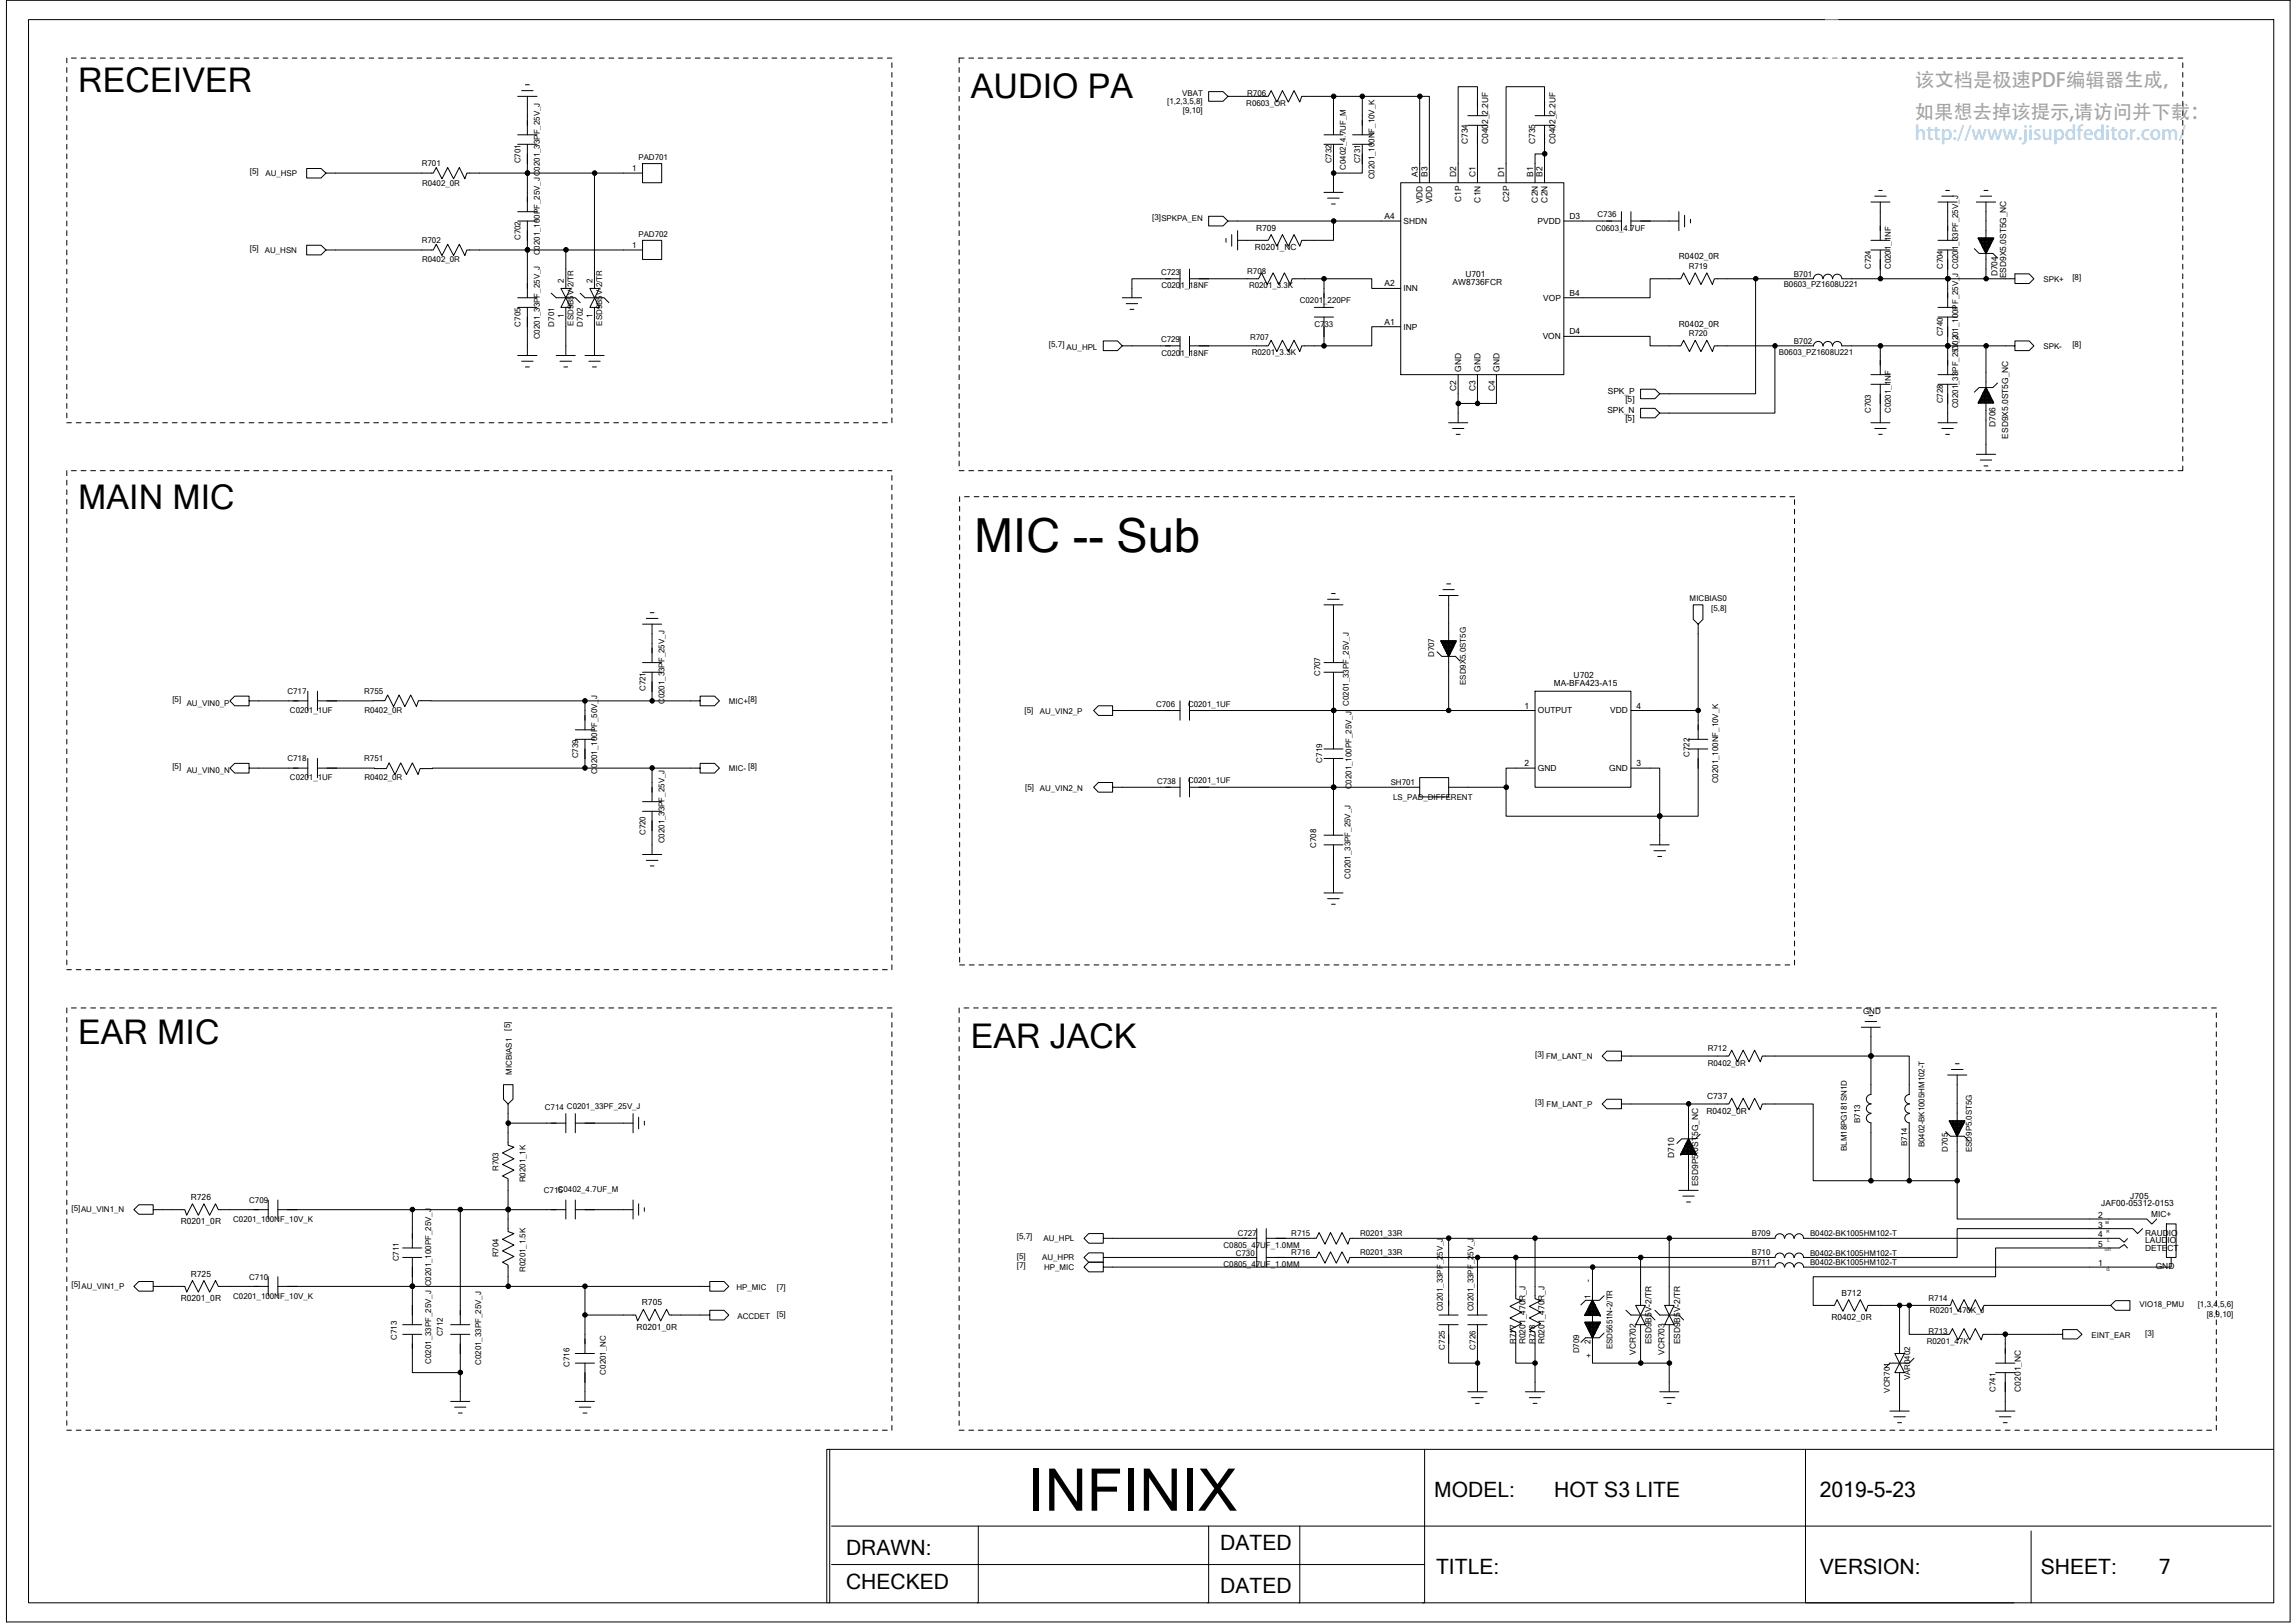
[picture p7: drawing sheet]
<svg xmlns="http://www.w3.org/2000/svg" width="297mm" height="210mm" viewBox="0 0 297 210" stroke-linecap="round" stroke-linejoin="round" font-family="sans-serif">
<defs><g id="words">
<text font-size="7.6" x="133" y="195.5">INFINIX</text>
<text font-size="6.1" x="126" y="71.4">MIC -- Sub</text>
<g font-size="4.4">
<text x="10.1" y="11.9">RECEIVER</text>
<text x="125.6" y="12.7">AUDIO PA</text>
<text x="10.1" y="65.9">MAIN MIC</text>
<text x="10.1" y="135.1">EAR MIC</text>
<text x="125.6" y="135.6">EAR JACK</text>
</g>
<g font-size="2.7">
<text x="185.6" y="193.7">MODEL:</text>
<text x="201.1" y="193.7">HOT S3 LITE</text>
<text x="235.4" y="193.7">2019-5-23</text>
<text x="109.5" y="201.2">DRAWN:</text>
<text x="157.9" y="200.6">DATED</text>
<text x="185.8" y="203.7">TITLE:</text>
<text x="235.4" y="203.7">VERSION:</text>
<text x="264" y="203.7">SHEET:</text>
<text x="279.3" y="203.7">7</text>
<text x="109.5" y="205.5">CHECKED</text>
<text x="157.9" y="206.2">DATED</text>
</g>
<g font-size="2.5" fill="#666">
<text x="247.8" y="11.2">该文档是极速PDF编辑器生成，</text>
<text x="247.7" y="15.4">如果想去掉该提示,请访问并下载：</text>
</g>
<text font-size="2.5" fill="#63befe" x="247.7" y="18.1">http://www.jisupdfeditor.com/</text>
<g font-size="1.1">
<text x="183.4" y="22.9" transform="rotate(-90 183.4 22.9)">A3</text>
<text x="184.7" y="22.9" transform="rotate(-90 184.7 22.9)">B3</text>
<text x="188.4" y="22.9" transform="rotate(-90 188.4 22.9)">D2</text>
<text x="189.9" y="18.7" transform="rotate(-90 189.9 18.7)">C734</text>
<text x="190.9" y="22.9" transform="rotate(-90 190.9 22.9)">C1</text>
<text x="192.5" y="18.7" transform="rotate(-90 192.5 18.7)">C0402_2.2UF</text>
<text x="194.6" y="22.9" transform="rotate(-90 194.6 22.9)">D1</text>
<text x="198.3" y="22.9" transform="rotate(-90 198.3 22.9)">B1</text>
<text x="198.6" y="18.7" transform="rotate(-90 198.6 18.7)">C735</text>
<text x="199.6" y="22.9" transform="rotate(-90 199.6 22.9)">B2</text>
<text x="201.2" y="18.7" transform="rotate(-90 201.2 18.7)">C0402_2.2UF</text>
<text x="162.5" y="29.8">R709</text>
<text x="179.1" y="28.4">A4</text>
<text x="181.6" y="29">SHDN</text>
<text x="184.1" y="26.3" transform="rotate(-90 184.1 26.3)">VDD</text>
<text x="185.3" y="26.3" transform="rotate(-90 185.3 26.3)">VDD</text>
<text x="189" y="26.1" transform="rotate(-90 189 26.1)">C1P</text>
<text x="191.5" y="26.2" transform="rotate(-90 191.5 26.2)">C1N</text>
<text x="195.2" y="26.1" transform="rotate(-90 195.2 26.1)">C2P</text>
<text x="198.9" y="29">PVDD</text>
<text x="199" y="26.2" transform="rotate(-90 199 26.2)">C2N</text>
<text x="200.2" y="26.2" transform="rotate(-90 200.2 26.2)">C2N</text>
<text x="203.1" y="28.4">D3</text>
<text x="162.4" y="32.3">R0201_NC</text>
<text x="189.6" y="35.8">U701</text>
<text x="217.2" y="33.6">R0402_0R</text>
<text x="258.4" y="35.8" transform="rotate(-90 258.4 35.8)">D704</text>
<text x="179.1" y="37.1">A2</text>
<text x="181.6" y="37.7">INN</text>
<text x="187.9" y="36.9">AW8736FCR</text>
<text x="199.7" y="38.9">VOP</text>
<text x="203.1" y="38.3">B4</text>
<text x="259.6" y="36" transform="rotate(-90 259.6 36)">ESD9X5.0ST5G_NC</text>
<text x="179.1" y="42">A1</text>
<text x="181.6" y="42.7">INP</text>
<text x="199.6" y="43.9">VON</text>
<text x="203.1" y="43.3">D4</text>
<text x="217.2" y="42.3">R0402_0R</text>
<text x="188.4" y="50.6" transform="rotate(-90 188.4 50.6)">C2</text>
<text x="189" y="48.1" transform="rotate(-90 189 48.1)">GND</text>
<text x="190.9" y="50.6" transform="rotate(-90 190.9 50.6)">C3</text>
<text x="191.5" y="48.1" transform="rotate(-90 191.5 48.1)">GND</text>
<text x="193.4" y="50.6" transform="rotate(-90 193.4 50.6)">C4</text>
<text x="194" y="48.1" transform="rotate(-90 194 48.1)">GND</text>
<text x="207.9" y="53.4">SPK_N</text>
<text x="208" y="50.9">SPK_P</text>
<text x="210.3" y="52">[5]</text>
<text x="210.3" y="54.5">[5]</text>
<text x="258.2" y="55.3" transform="rotate(-90 258.2 55.3)">D706</text>
<text x="259.8" y="56.7" transform="rotate(-90 259.8 56.7)">ESD9X5.0ST5G_NC</text>
<text x="201" y="88.8">MA-BFA423-A15</text>
<text x="203.6" y="87.7">U702</text>
<text x="197.2" y="91.7">1</text>
<text x="199" y="92.3">OUTPUT</text>
<text x="208.3" y="92.3">VDD</text>
<text x="211.7" y="91.7">4</text>
<text x="197.2" y="99.1">2</text>
<text x="199" y="99.8">GND</text>
<text x="208.2" y="99.8">GND</text>
<text x="211.7" y="99.1">3</text>
<text x="220.9" y="142.2">C737</text>
<text x="216.6" y="149.8" transform="rotate(-90 216.6 149.8)">D710</text>
<text x="220.8" y="144.1">R0402_0R</text>
<text x="24.7" y="155.3">R726</text>
<text x="219.7" y="153.5" transform="rotate(-90 219.7 153.5)">ESD9P5.0ST5G_NC</text>
<text x="275.6" y="155.1">J705</text>
<text x="23.4" y="158.3">R0201_0R</text>
<text x="271.4" y="157.6">2</text>
<text x="271.4" y="160.1">4</text>
<text x="271.4" y="161.3">5</text>
<text x="271.4" y="158.8">3</text>
<text x="271.9" y="156">JAF00-05312-0153</text>
<text x="277.5" y="160.8">LAUDIO</text>
<text x="277.5" y="161.8">DETECT</text>
<text x="277.5" y="159.9">RAUDIO</text>
<text x="278.3" y="157.5">MIC+</text>
<text x="24.7" y="165.2">R725</text>
<text x="238.3" y="167.6">B712</text>
<text x="271.4" y="163.8">1</text>
<text x="278.9" y="164.2">GND</text>
<text x="23.4" y="168.3">R0201_0R</text>
<text x="82.4" y="172">R0201_0R</text>
<text x="83" y="168.9">R705</text>
<text x="197.3" y="173.9" transform="rotate(-90 197.3 173.9)">R0201_470R_J</text>
<text x="199.8" y="173.9" transform="rotate(-90 199.8 173.9)">R0201_470R_J</text>
<text x="213.6" y="173.9" transform="rotate(-90 213.6 173.9)">ESD9B5V-2/TR</text>
<text x="217.4" y="173.9" transform="rotate(-90 217.4 173.9)">ESD9B5V-2/TR</text>
<text x="236.9" y="170.8">R0402_0R</text>
<text x="211.6" y="175.3" transform="rotate(-90 211.6 175.3)">VCR702</text>
<text x="215.4" y="175.3" transform="rotate(-90 215.4 175.3)">VCR703</text>
<text x="261.5" y="180.1" transform="rotate(-90 261.5 180.1)">C0201_NC</text>
</g>
<g font-size="1">
<text x="151" y="13.5">[1,2,3,5,8]</text>
<text x="153" y="12.5">VBAT</text>
<text x="153" y="14.7">[9,10]</text>
<text x="161.2" y="13.7">R0603_OR</text>
<text x="161.4" y="12.5">R706</text>
<text x="32.3" y="22.5">[5]</text>
<text x="34.3" y="22.8">AU_HSP</text>
<text x="54.6" y="21.5">R701</text>
<text x="67.3" y="21.1" transform="rotate(-90 67.3 21.1)">C701</text>
<text x="81.8" y="22.1">1</text>
<text x="82.6" y="20.7">PAD701</text>
<text x="172.2" y="21.1" transform="rotate(-90 172.2 21.1)">C732</text>
<text x="174.1" y="22" transform="rotate(-90 174.1 22)">C0402_4.7UF_M</text>
<text x="176" y="21.1" transform="rotate(-90 176 21.1)">C731</text>
<text x="177.8" y="23.2" transform="rotate(-90 177.8 23.2)">C0201_100NF_10V_K</text>
<text x="54.6" y="24">R0402_0R</text>
<text x="149.1" y="28.5">[3]SPKPA_EN</text>
<text x="206.4" y="29.8">C0603_4.7UF</text>
<text x="206.7" y="28.1">C736</text>
<text x="32.3" y="32.5">[5]</text>
<text x="34.3" y="32.7">AU_HSN</text>
<text x="54.6" y="31.5">R702</text>
<text x="54.6" y="33.9">R0402_0R</text>
<text x="67.3" y="31.1" transform="rotate(-90 67.3 31.1)">C702</text>
<text x="69.8" y="33" transform="rotate(-90 69.8 33)">C0201_100PF_25V_JC0201_33PF_25V_J</text>
<text x="81.8" y="32.1">1</text>
<text x="82.6" y="30.6">PAD702</text>
<text x="150.2" y="35.6">C723</text>
<text x="161.4" y="35.4">R708</text>
<text x="218.5" y="34.8">R719</text>
<text x="232.1" y="35.8">B701</text>
<text x="242" y="34.8" transform="rotate(-90 242 34.8)">C724</text>
<text x="244.6" y="34.8" transform="rotate(-90 244.6 34.8)">C0201_1NF</text>
<text x="251.3" y="34.8" transform="rotate(-90 251.3 34.8)">C704</text>
<text x="72.9" y="41.1" transform="rotate(-90 72.9 41.1)">1</text>
<text x="72.9" y="36.6" transform="rotate(-90 72.9 36.6)">2</text>
<text x="76.7" y="41.1" transform="rotate(-90 76.7 41.1)">1</text>
<text x="76.7" y="36.6" transform="rotate(-90 76.7 36.6)">2</text>
<text x="150.2" y="37.3">C0201_18NF</text>
<text x="161.6" y="37.3">R0201_3.3K</text>
<text x="168.2" y="39.3">C0201_220PF</text>
<text x="230.8" y="37.2">B0603_PZ1608U221</text>
<text x="264.4" y="36.4">SPK+</text>
<text x="268.1" y="36.2">[8]</text>
<text x="67.3" y="42.2" transform="rotate(-90 67.3 42.2)">C705</text>
<text x="69.8" y="43.9" transform="rotate(-90 69.8 43.9)">C0201_33PF_25V_J</text>
<text x="71.7" y="42.2" transform="rotate(-90 71.7 42.2)">D701</text>
<text x="74.2" y="42.1" transform="rotate(-90 74.2 42.1)">ESD9B5V-2/TR</text>
<text x="75.4" y="42.2" transform="rotate(-90 75.4 42.2)">D702</text>
<text x="77.9" y="42.1" transform="rotate(-90 77.9 42.1)">ESD9B5V-2/TR</text>
<text x="135.7" y="44.9">[5,7]</text>
<text x="138" y="45.2">AU_HPL</text>
<text x="150.2" y="44.3">C729</text>
<text x="150.2" y="46">C0201_18NF</text>
<text x="161.7" y="44">R707</text>
<text x="162" y="45.9">R0201_3.3K</text>
<text x="170" y="42.3">C733</text>
<text x="218.5" y="43.5">R720</text>
<text x="230.2" y="45.9">B0603_PZ1608U221</text>
<text x="232.1" y="44.5">B702</text>
<text x="251.3" y="43.5" transform="rotate(-90 251.3 43.5)">C740</text>
<text x="253.3" y="45.4" transform="rotate(-90 253.3 45.4)">C0201_100PF_25V_J C0201_33PF_25V_J</text>
<text x="264.4" y="45.1">SPK-</text>
<text x="268.1" y="44.9">[8]</text>
<text x="242" y="53.4" transform="rotate(-90 242 53.4)">C703</text>
<text x="244.6" y="53.4" transform="rotate(-90 244.6 53.4)">C0201_1NF</text>
<text x="251.3" y="52.2" transform="rotate(-90 251.3 52.2)">C728</text>
<text x="253.3" y="52.8" transform="rotate(-90 253.3 52.8)">C0201_33PF_25V_J</text>
<text x="218.6" y="77.8">MICBIAS0</text>
<text x="221.4" y="79">[5,8]</text>
<text x="37.2" y="89.8">C717</text>
<text x="47.1" y="89.8">R755</text>
<text x="83.5" y="89.4" transform="rotate(-90 83.5 89.4)">C721</text>
<text x="170.8" y="87.5" transform="rotate(-90 170.8 87.5)">C707</text>
<text x="185.6" y="85" transform="rotate(-90 185.6 85)">D707</text>
<text x="189.6" y="88.6" transform="rotate(-90 189.6 88.6)">ESD9X5.0ST5G</text>
<text x="22.3" y="90.8">[5]</text>
<text x="24.2" y="91.3">AU_VIN0_P</text>
<text x="37.5" y="92.3">C0201_1UF</text>
<text x="47.1" y="92.3">R0402_0R</text>
<text x="86" y="91.1" transform="rotate(-90 86 91.1)">C0201_33PF_25V_J</text>
<text x="94.3" y="91">MIC+[8]</text>
<text x="132.5" y="92.2">[5]</text>
<text x="134.5" y="92.4">AU_VIN2_P</text>
<text x="149.6" y="91.4">C706</text>
<text x="153.7" y="91.5">C0201_1UF</text>
<text x="174.5" y="91.3" transform="rotate(-90 174.5 91.3)">C0201_33PF_25V_J</text>
<text x="22.3" y="99.5">[5]</text>
<text x="24.2" y="100">AU_VIN0_N</text>
<text x="37.2" y="98.5">C718</text>
<text x="37.5" y="101">C0201_1UF</text>
<text x="47.1" y="98.5">R751</text>
<text x="47.1" y="101">R0402_0R</text>
<text x="74.8" y="98.1" transform="rotate(-90 74.8 98.1)">C739</text>
<text x="77.3" y="100.1" transform="rotate(-90 77.3 100.1)">C0201_100PF_50V_J</text>
<text x="94.3" y="99.7">MIC- [8]</text>
<text x="149.7" y="101.4">C738</text>
<text x="153.7" y="101.3">C0201_1UF</text>
<text x="171" y="98.7" transform="rotate(-90 171 98.7)">C719</text>
<text x="179.9" y="101.6">SH701</text>
<text x="218.6" y="97.9" transform="rotate(-90 218.6 97.9)">C722</text>
<text x="222.3" y="101.4" transform="rotate(-90 222.3 101.4)">C0201_100NF_10V_K</text>
<text x="132.6" y="102.2">[5]</text>
<text x="134.5" y="102.4">AU_VIN2_N</text>
<text x="174.9" y="102.1" transform="rotate(-90 174.9 102.1)">C0201_100PF_25V_J</text>
<text x="180.2" y="103.5">LS_PAD_DIFFERENT</text>
<text x="83.5" y="108.1" transform="rotate(-90 83.5 108.1)">C720</text>
<text x="86" y="109.1" transform="rotate(-90 86 109.1)">C0201_33PF_25V_J</text>
<text x="170.3" y="109.7" transform="rotate(-90 170.3 109.7)">C708</text>
<text x="174.7" y="113.7" transform="rotate(-90 174.7 113.7)">C0201_33PF_25V_J</text>
<text x="241" y="131.2">GND</text>
<text x="66" y="133.3" transform="rotate(-90 66 133.3)">[5]</text>
<text x="198.6" y="136.7">[3] FM_LANT_N</text>
<text x="220.9" y="136">R712</text>
<text x="220.9" y="137.9">R0402_0R</text>
<text x="66.2" y="139.1" transform="rotate(-90 66.2 139.1)">MICBIAS1</text>
<text x="70.5" y="143.6">C714 C0201_33PF_25V_J</text>
<text x="198.6" y="143">[3] FM_LANT_P</text>
<text x="238.9" y="148.9" transform="rotate(-90 238.9 148.9)">BLM18PG181SN1D</text>
<text x="240.7" y="145.3" transform="rotate(-90 240.7 145.3)">B713</text>
<text x="246.7" y="148.3" transform="rotate(-90 246.7 148.3)">B714</text>
<text x="249" y="148.4" transform="rotate(-90 249 148.4)">B0402-BK1005HM102-T</text>
<text x="252" y="149" transform="rotate(-90 252 149)">D705</text>
<text x="255.1" y="149.1" transform="rotate(-90 255.1 149.1)">ESD9P5.0ST5G</text>
<text x="32.2" y="155.6">C709</text>
<text x="64.5" y="151.5" transform="rotate(-90 64.5 151.5)">R703</text>
<text x="68" y="153" transform="rotate(-90 68 153)">R0201_1K</text>
<text x="70.4" y="154.4">C715</text>
<text x="72.2" y="154.3">C0402_4.7UF_M</text>
<text x="9.2" y="156.6">[5]AU_VIN1_N</text>
<text x="30.2" y="158.1">C0201_100NF_10V_K</text>
<text x="131.6" y="160.3">[5,7]</text>
<text x="135" y="160.6">AU_HPL</text>
<text x="158.3" y="161.5">C0805_47UF_1.0MM</text>
<text x="160.1" y="160">C727</text>
<text x="167.1" y="160">R715</text>
<text x="176" y="160">R0201_33R</text>
<text x="226.7" y="160">B709</text>
<text x="234.2" y="160">B0402-BK1005HM102-T</text>
<text x="9.2" y="166.5">[5]AU_VIN1_P</text>
<text x="30.2" y="168">C0201_100NF_10V_K</text>
<text x="32.2" y="165.5">C710</text>
<text x="51.6" y="163.2" transform="rotate(-90 51.6 163.2)">C711</text>
<text x="55.8" y="166.4" transform="rotate(-90 55.8 166.4)">C0201_100PF_25V_J</text>
<text x="64.5" y="162.7" transform="rotate(-90 64.5 162.7)">R704</text>
<text x="68" y="164.6" transform="rotate(-90 68 164.6)">R0201_1.5K</text>
<text x="95.3" y="166.9">HP_MIC</text>
<text x="100.5" y="166.9">[7]</text>
<text x="131.6" y="164">[7]</text>
<text x="131.6" y="162.8">[5]</text>
<text x="134.8" y="163">AU_HPR</text>
<text x="135.1" y="164.3">HP_MIC</text>
<text x="158.3" y="163.9">C0805_47UF_1.0MM</text>
<text x="159.9" y="162.5">C730</text>
<text x="167.1" y="162.4">R716</text>
<text x="176" y="162.4">R0201_33R</text>
<text x="205.8" y="165.9" transform="rotate(-90 205.8 165.9)">-</text>
<text x="226.7" y="162.4">B710</text>
<text x="226.7" y="163.7">B711</text>
<text x="234.2" y="163.7">B0402-BK1005HM102-T</text>
<text x="234.2" y="162.5">B0402-BK1005HM102-T</text>
<text x="51.3" y="173.4" transform="rotate(-90 51.3 173.4)">C713</text>
<text x="57.3" y="172.9" transform="rotate(-90 57.3 172.9)">C712</text>
<text x="95.4" y="170.6">ACCDET</text>
<text x="100.5" y="170.4">[5]</text>
<text x="186.7" y="169.7" transform="rotate(-90 186.7 169.7)">C0201_33PF_25V_J</text>
<text x="190.6" y="169.7" transform="rotate(-90 190.6 169.7)">C0201_33PF_25V_J</text>
<text x="196.1" y="173.9" transform="rotate(-90 196.1 173.9)">R717</text>
<text x="198.6" y="173.9" transform="rotate(-90 198.6 173.9)">R718</text>
<text x="205.8" y="173.9" transform="rotate(-90 205.8 173.9)">2</text>
<text x="205.8" y="168" transform="rotate(-90 205.8 168)">1</text>
<text x="249.3" y="173.9">R0201_47K</text>
<text x="249.5" y="168.4">R714</text>
<text x="249.5" y="172.6">R713</text>
<text x="249.7" y="169.9">R0201_470K_J</text>
<text x="270.6" y="173.1">EINT_EAR</text>
<text x="276.8" y="169.1">VIO18_PMU</text>
<text x="277.5" y="172.9">[3]</text>
<text x="284.3" y="169.1">[1,3,4,5,6]</text>
<text x="285.5" y="170.3">[8,9,10]</text>
<text x="55.8" y="176.4" transform="rotate(-90 55.8 176.4)">C0201_33PF_25V_J</text>
<text x="62.3" y="176.6" transform="rotate(-90 62.3 176.6)">C0201_33PF_25V_J</text>
<text x="73.7" y="176.8" transform="rotate(-90 73.7 176.8)">C716</text>
<text x="78.4" y="177.8" transform="rotate(-90 78.4 177.8)">C0201_NC</text>
<text x="186.9" y="174.6" transform="rotate(-90 186.9 174.6)">C725</text>
<text x="190.9" y="174.6" transform="rotate(-90 190.9 174.6)">C726</text>
<text x="204.3" y="175.1" transform="rotate(-90 204.3 175.1)">D709</text>
<text x="205.9" y="175.7" transform="rotate(-90 205.9 175.7)">+</text>
<text x="208.6" y="174.6" transform="rotate(-90 208.6 174.6)">ESD5651N-2/TR</text>
<text x="247.1" y="178.6" transform="rotate(-90 247.1 178.6)">VAR0402</text>
<text x="244.5" y="180.2" transform="rotate(-90 244.5 180.2)">VCR701</text>
<text x="258.2" y="180.1" transform="rotate(-90 258.2 180.1)">C741</text>
</g>
<g font-size=".5">
<text x="272.4" y="158.3">M</text>
<text x="272.5" y="159.5">R</text>
<text x="272.6" y="160.7">L</text>
<text x="272.5" y="164.4">G</text>
</g>
<text font-size=".4" x="272.3" y="161.8">DET</text>
</g></defs>
<g fill="none" stroke="#000" stroke-width=".13">
<path d="M.8 0h295.5v209.8h-295.5zM3.7 2.5h290.5v204.9h-290.5zM8.6 7.5v.6M8.6 8.7v.7M8.6 10v.6M8.6 11.2v.7M8.6 12.5v.6M8.6 13.7v.6M8.6 15v.6M8.6 16.2v.6M8.6 17.4v.7M8.6 18.7v.6"/>
<path d="M8.6 19.9v.7M9.2 7.5h.7M10.5 7.5h.6M11.7 7.5h.7M13 7.5h.6M14.2 7.5h.6M15.5 7.5h.6M16.7 7.5h.6M18 7.5h.6M19.2 7.5h.6M20.4 7.5h.6M21.7 7.5h.6"/>
<path d="M22.9 7.5h.6M24.2 7.5h.6M25.4 7.5h.6M26.6 7.5h.6M27.9 7.5h.6M29.1 7.5h.6M30.4 7.5h.6M31.6 7.5h.6M32.8 7.5h.7M34.1 7.5h.6M35.3 7.5h.6M36.6 7.5h.6"/>
<path d="M37.8 7.5h.6M39 7.5h.7M40.3 7.5h.6M41.5 7.5h.7M42.8 7.5h.6M44 7.5h.6M45.3 7.5h.6M46.5 7.5h.6M47.8 7.5h.6M49 7.5h.6M50.2 7.5h.6M51.5 7.5h.6"/>
<path d="M52.7 7.5h.6M54 7.5h.6M55.2 7.5h.6M56.4 7.5h.7M57.7 7.5h.6M58.9 7.5h.6M60.1 7.5h.7M61.4 7.5h.6M62.6 7.5h.7M63.9 7.5h.6M65.1 7.5h.6M66.4 7.5h.6"/>
<path d="M67 17.4h2.5M67 18.7h2.5M67 12.5h2.5M67.5 11.7h1.5M67.6 7.5h.6M68 11h.5M68.2 18.7v8.7M68.2 12.5v4.9M68.8 7.5h.7M70.1 7.5h.6M71.3 7.5h.7M72.6 7.5h.6"/>
<path d="M73.8 7.5h.6M75.1 7.5h.6M76.3 7.5h.6M77.5 7.5h.7M78.8 7.5h.6M80 7.5h.7M81.3 7.5h.6M82.5 7.5h.6M83.7 7.5h.7M85 7.5h.6M86.2 7.5h.7M87.5 7.5h.6"/>
<path d="M88.7 7.5h.6M89.9 7.5h.7M91.2 7.5h.6M92.4 7.5h.7M93.7 7.5h.6M94.9 7.5h.6M96.2 7.5h.6M97.4 7.5h.6M98.6 7.5h.7M99.9 7.5h.6M101.1 7.5h.7M102.4 7.5h.6"/>
<path d="M103.6 7.5h.6M104.8 7.5h.7M106.1 7.5h.6M107.3 7.5h.7M108.6 7.5h.6M109.8 7.5h.6M111 7.5h.7M112.3 7.5h.6M113.5 7.5h.7M114.8 7.5h.6M115.4 8.1v.6M115.4 9.4v.6"/>
<path d="M115.4 10.6v.6M115.4 11.9v.6M115.4 13.1v.6M115.4 14.3v.7M115.4 15.6v.6M115.4 16.8v.6M115.4 18.1v.6M115.4 19.3v.6M124.1 8.7v.7M124.1 10v.6M124.1 11.2v.7M124.1 12.5v.6"/>
<path d="M124.1 13.7v.6M124.1 15v.6M124.1 16.2v.6M124.1 17.4v.7M124.1 18.7v.6M124.1 19.9v.7M124.7 7.5h-.6v.6M125.3 7.5h.7M126.6 7.5h.6M127.8 7.5h.6M129.1 7.5h.6M130.3 7.5h.6"/>
<path d="M131.6 7.5h.6M132.8 7.5h.6M134 7.5h.6M135.3 7.5h.6M136.5 7.5h.6M137.7 7.5h.7M139 7.5h.6M140.2 7.5h.7M141.5 7.5h.6M142.7 7.5h.6M143.9 7.5h.7M145.2 7.5h.6"/>
<path d="M146.4 7.5h.7M147.7 7.5h.6M148.9 7.5h.6M150.2 7.5h.6M151.4 7.5h.6M152.7 7.5h.6M153.9 7.5h.6M155.1 7.5h.7M156.4 7.5h.6M157.6 7.5h.6M158.9 12.5l-.7-.6h-1.8v1.2h1.8l.7-.6h5.2l.4-.8 .7 1.5 .7-1.5 .8 1.5 .7-1.5 .8 1.5 .2-.7h4.1M158.9 7.5h.6"/>
<path d="M160.1 7.5h.6M161.3 7.5h.7M162.6 7.5h.6M163.8 7.5h.7M165.1 7.5h.6M166.3 7.5h.6M167.5 7.5h.7M168.8 7.5h.6M170 7.5h.7M171.3 17.4h2.4M171.3 18.7h2.4M171.3 7.5h.6"/>
<path d="M172.5 18.7v6.2M172.5 7.5h.6M173.7 7.5h.7M175 17.4h2.5M175 18.7h2.5M175 7.5h.6M176.2 12.5h-3.7v4.9M176.2 18.7v3.7h-3.7M176.2 7.5h.7M177.5 7.5h.6M178.7 7.5h.6M180 7.5h.6"/>
<path d="M181.2 7.5h.6M182.5 7.5h.6M183.7 12.5h-7.5v4.9M183.7 7.5h.6M184.9 7.5h.7M186.2 7.5h.6M187.4 7.5h.6M188.6 7.5h.7M189.9 7.5h.6M189.9 15h2.5M189.9 16.2h2.5M191.1 15v-3.8h-2.5v12.4"/>
<path d="M191.1 7.5h.7M191.1 16.2v7.4M192.4 7.5h.6M193.6 7.5h.6M194.8 7.5h.7M196.1 7.5h.6M197.3 7.5h.7M198.6 7.5h.6M198.6 15h2.5M198.6 16.2h2.5M199.8 19.9h-1.2v3.7M199.8 15v-3.8h-5v12.4"/>
<path d="M199.8 7.5h.6M199.8 16.2v7.4M201.1 7.5h.6M202.3 7.5h.6M203.5 7.5h.7M204.8 7.5h.6M206 7.5h.7M207.3 7.5h.6M208.5 7.5h.6M209.8 7.5h.6M211 7.5h.6M212.2 7.5h.7"/>
<path d="M213.5 7.5h.6M214.7 7.5h.7M215.9 7.5h.7M217.2 7.5h.6M218.4 7.5h.7M219.7 7.5h.6M220.9 7.5h.6M222.2 7.5h.6M223.4 7.5h.6M224.6 7.5h.7M225.9 7.5h.6M227.1 7.5h.6"/>
<path d="M228.4 7.5h.6M229.6 7.5h.6M230.9 7.5h.6M232.1 7.5h.6M233.3 7.5h.7M234.6 7.5h.6M235.8 7.5h.7M237.1 7.5h.6M238.3 7.5h.6M239.5 7.5h.7M240.8 7.5h.6M242 7.5h.7"/>
<path d="M243.3 7.5h.6M244.5 7.5h.6M245.8 7.5h.6M247 7.5h.6M248.2 7.5h.7M249.5 7.5h.6M250.7 7.5h.6M252 7.5h.6M253.2 7.5h.6M254.5 7.5h.6M255.7 7.5h.6M256.9 7.5h.6"/>
<path d="M258.2 7.5h.6M259.4 7.5h.6M260.7 7.5h.6M261.9 7.5h.6M263.1 7.5h.7M264.4 7.5h.6M265.6 7.5h.7M266.9 7.5h.6M268.1 7.5h.6M269.4 7.5h.6M270.6 7.5h.6M271.9 7.5h.5"/>
<path d="M273.1 7.5h.6M274.3 7.5h.6M275.6 7.5h.6M276.8 7.5h.6M278 7.5h.6M279.3 7.5h.6M280.5 7.5h.6M281.8 7.5h.6M282.4 8.1v.6M282.4 9.4v.6M282.4 10.6v.6M282.4 11.9v.6"/>
<path d="M282.4 13.1v.6M282.4 14.3v.7M282.4 15.6v.6M282.4 16.8v.6M282.4 18.1v.6M282.4 19.3v.6M8.6 21.2v.6M8.6 22.4v.6M8.6 23.6v.7M8.6 24.9v.6M8.6 26.1v.7M8.6 27.4v.6"/>
<path d="M8.6 28.6v.6M8.6 29.8v.7M8.6 31.1v.6M8.6 32.3v.7M8.6 33.6v.6M8.6 34.8v.6M8.6 36.1v.6M8.6 37.3v.6M8.6 38.5v.7M8.6 39.8v.6M42.2 22.4l-.7-.6h-1.8v1.2h1.8l.7-.6h13.9l.3-.7 .8 1.4 .7-1.4 .8 1.4 .7-1.4 .7 1.4 .3-.7h16.5M42.2 32.3l-.7-.6h-1.8v1.3h1.8l.7-.7h13.9l.3-.7 .8 1.5 .7-1.5 .8 1.5 .7-1.5 .7 1.5 .3-.8h7.8"/>
<path d="M67 38.5h2.5M67 39.8h2.5M67 27.4h2.5M67 28.6h2.5M68.2 28.6v9.9M68.2 32.3h.1M68.2 32.3h5v5M68.2 39.8v6.2M71.3 37.9l.7 .6h2.4l.7 .7M72.6 37.3l1.2 2.5h-1.2l1.2-2.5zM73.2 39.8v6.2M73.2 32.3h9.9"/>
<path d="M75.1 37.9l.6 .6h2.5l.6 .7M76.3 37.3h1.2l-1.2 2.5h1.2zM76.9 39.8v6.2M83.1 21.2h2.5v2.4h-2.5zM83.1 31.1h2.5v2.5h-2.5zM83.1 22.4h-6.2v14.9M115.4 20.6v.6M115.4 21.8v.6M115.4 23v.6M115.4 24.3v.6M115.4 25.5v.6M115.4 26.8v.6"/>
<path d="M115.4 28v.6M115.4 29.2v.6M115.4 30.5v.6M115.4 31.7v.6M115.4 33v.6M115.4 34.2v.6M115.4 35.4v.7M115.4 36.7v.6M115.4 37.9v.6M115.4 39.2v.6M124.1 21.2v.6M124.1 22.4v.6"/>
<path d="M124.1 23.6v.7M124.1 24.9v.6M124.1 26.1v.7M124.1 27.4v.6M124.1 28.6v.6M124.1 29.8v.7M124.1 31.1v.6M124.1 32.3v.7M124.1 33.6v.6M124.1 34.8v.6M124.1 36.1v.6M124.1 37.3v.6"/>
<path d="M124.1 38.5v.7M124.1 39.8v.6M145.2 38.5h2.5M145.7 39.3h1.5M152.7 36.1h-6.3v2.4M152.7 34.8v2.5M153.9 36.1h8.9l.4-.8 .7 1.5 .8-1.5 .7 1.5 .8-1.5 .7 1.5 .3-.7h4.1v3.7M153.9 34.8v2.5M158.6 30.8v.5M158.9 28.6l-.7-.6h-1.8v1.2h1.8l.7-.6h13.6M159.3 30.4v1.5M160.1 29.8v2.5"/>
<path d="M170 39.8h2.5M171.3 36.1h6.2v1.2h3.7M171.3 24.9h2.4M171.8 25.6h1.5M172.3 26.4h.4M181.2 23.6h21.1v24.9h-21.1zM181.2 28.6h-8.7v2.5h-4.1l-.2 .8-.8-1.5-.7 1.5-.8-1.5-.7 1.5-.7-1.5-.4 .7h-4M183.7 23.6v-11.1h1.2v11.1M202.3 28.6h7.5M209.8 27.4v2.4M211 28.6h6.2M211 27.4v2.4"/>
<path d="M217.2 27.4v2.4M217.9 27.9v1.5M218.7 28.4v.5M227.1 36.1v14.8h-12.4l-.6 .7h-1.9v-1.2h1.9l.6 .5M234.6 36.1h-12.8l-.3 .7-.7-1.5-.7 1.5-.8-1.5-.7 1.5-.8-1.5-.3 .8h-4v2.4h-11.2M234.6 36.1a.6 .6 0 0 1 .6-.6 .6 .6 0 0 1 .6 .6M235.9 36.1a.6 .6 0 0 1 .6-.6 .6 .6 0 0 1 .6 .6M237.1 36.1a.59 .59 0 0 1 .6-.6 .59 .59 0 0 1 .6 .6M238.3 36.1h13.7M242 32.3h2.5M242 31.1h2.5M242 26.1h2.5"/>
<path d="M242.5 25.4h1.5M243 24.6h.5M243.3 26.1v5M243.3 32.3v3.8M250.7 32.3h2.5M250.7 39.8h2.5M250.7 31.1h2.5M250.7 26.1h2.5M251.2 25.4h1.5M251.7 24.6h.5M252 36.1h.1M252 26.1v5"/>
<path d="M252 32.3v3.8M255.4 32.2l.6 .6h1.8l.6 .6M255.7 26.1h2.5M256.2 25.4h1.5M256.7 24.6h.5M256.9 32.8v3.3h3.8v-.7h1.8l.6 .7-.6 .6h-1.8v-.6M256.9 36.1h-4.9v3.7M256.9 26.1v4.7M282.4 20.6v.6M282.4 21.8v.6M282.4 23v.6M282.4 24.3v.6"/>
<path d="M282.4 25.5v.6M282.4 26.8v.6M282.4 28v.6M282.4 29.2v.6M282.4 30.5v.6M282.4 31.7v.6M282.4 33v.6M282.4 34.2v.6M282.4 35.4v.7M282.4 36.7v.6M282.4 37.9v.6M282.4 39.2v.6"/>
<path d="M8.6 41v.7M8.6 42.3v.6M8.6 43.5v.6M8.6 44.7v.7M8.6 46v.6M8.6 47.2v.7M8.6 48.5v.6M8.6 49.7v.7M8.6 50.9v.7M8.6 52.2v.6M8.6 53.4v.7M8.6 54.7h.6"/>
<path d="M9.9 54.7h.6M11.1 54.7h.6M12.4 54.7h.6M13.6 54.7h.6M14.8 54.7h.7M16.1 54.7h.6M17.3 54.7h.7M18.6 54.7h.6M19.8 54.7h.6M21 54.7h.7M22.3 54.7h.6M23.5 54.7h.7"/>
<path d="M24.8 54.7h.6M26 54.7h.6M27.2 54.7h.7M28.5 54.7h.6M29.7 54.7h.7M31 54.7h.6M32.2 54.7h.6M33.5 54.7h.6M34.7 54.7h.6M35.9 54.7h.7M37.2 54.7h.6M38.4 54.7h.6"/>
<path d="M39.7 54.7h.6M40.9 54.7h.6M42.2 54.7h.6M43.4 54.7h.6M44.6 54.7h.7M45.9 54.7h.6M47.1 54.7h.7M48.4 54.7h.6M49.6 54.7h.6M50.8 54.7h.7M52.1 54.7h.6M53.3 54.7h.7"/>
<path d="M54.6 54.7h.6M55.8 54.7h.6M57.1 54.7h.6M58.3 54.7h.6M59.5 54.7h.6M60.8 54.7h.6M62 54.7h.6M63.3 54.7h.6M64.5 54.7h.6M65.7 54.7h.7M67 54.7h.6M67 46h2.5"/>
<path d="M67.5 46.7h1.5M68 47.5h.5M68.2 54.7h.6M69.5 54.7h.6M70.7 54.7h.6M72 54.7h.6M72 46h2.4M72.4 46.7h1.5M72.9 47.5h.5M73.2 54.7h.6M74.4 54.7h.7M75.7 54.7h.6"/>
<path d="M75.7 46h2.5M76.2 46.7h1.4M76.7 47.5h.5M76.9 54.7h.6M78.2 54.7h.6M79.4 54.7h.6M80.7 54.7h.6M81.9 54.7h.6M83.1 54.7h.6M84.4 54.7h.6M85.6 54.7h.6M86.9 54.7h.6"/>
<path d="M88.1 54.7h.6M89.3 54.7h.6M90.6 54.7h.6M91.8 54.7h.6M93.1 54.7h.6M94.3 54.7h.6M95.5 54.7h.7M96.8 54.7h.6M98 54.7h.6M99.3 54.7h.6M100.5 54.7h.6M101.8 54.7h.6"/>
<path d="M103 54.7h.6M104.2 54.7h.6M105.5 54.7h.6M106.7 54.7h.6M108 54.7h.6M109.2 54.7h.6M110.4 54.7h.6M111.7 54.7h.6M112.9 54.7h.6M114.2 54.7h.6M115.4 40.4v.6M115.4 41.7v.6"/>
<path d="M115.4 42.9v.6M115.4 44.1v.6M115.4 45.4v.6M115.4 46.6v.6M115.4 47.9v.6M115.4 49.1v.6M115.4 50.4v.5M115.4 51.6v.6M115.4 52.8v.6M115.4 54.1v.6M124.1 41v.7M124.1 42.3v.6"/>
<path d="M124.1 43.5v.6M124.1 44.7v.7M124.1 46v.6M124.1 47.2v.7M124.1 48.5v.6M124.1 49.7v.7M124.1 50.9v.7M124.1 52.2v.6M124.1 53.4v.7M124.1 54.7v.6M124.1 55.9v.6M124.1 57.2v.6"/>
<path d="M124.1 58.4v.6M124.1 59.6v.7M145.2 44.7l-.6-.6h-1.9v1.3h1.9l.6-.7h7.5M146.2 40h.5M152.7 43.5v2.5M153.9 43.5v2.5M170 41h2.5M171.3 41v3.7M181.2 42.3h-3.7v2.4h-9.1l-.2 .8-.8-1.5-.7 1.5-.8-1.5-.7 1.5-.7-1.5-.4 .7h-10.2M187.4 54.7h2.5M187.9 55.4h1.5M188.4 56.2h.5"/>
<path d="M188.6 48.5v6.2M191.1 48.5v3.7M193.6 48.5v3.7h-5M202.3 43.5h11.2v1.2h4l.3-.7 .8 1.5 .7-1.5 .8 1.5 .7-1.5 .7 1.5 .3-.8h7.8v8.7h-14.9l-.6 .7h-1.9v-1.3h1.9l.6 .6M229.6 44.7h5M234.6 44.8a.6 .6 0 0 1 .6-.6 .6 .6 0 0 1 .6 .6M235.9 44.8a.6 .6 0 0 1 .6-.6 .6 .6 0 0 1 .6 .6M237.1 44.8a.59 .59 0 0 1 .6-.6 .59 .59 0 0 1 .6 .6M238.3 44.7h5v3.8M242 54.7h2.5M242 48.5h2.5M242 49.7h2.5"/>
<path d="M242.5 55.4h1.5M243 56.2h.5M243.3 44.7h8.7M243.3 49.7v5M250.7 54.7h2.5M250.7 48.5h2.5M250.7 49.7h2.5M250.7 41h2.5M251.2 55.4h1.5M251.7 56.2h.5M252 44.7h.1M252 41v3.7h4.9"/>
<path d="M252 44.7v3.8M252 49.7v5M255.7 58.8h2.5M256.2 59.5h1.5M256.9 44.7h3.8v-.6h1.8l.6 .6-.6 .7h-1.8v-.7M256.9 44.7v5.4M256.9 52.1v6.7M258.4 49.6l-.6 .5h-1.8l-.6 .6M282.4 40.4v.6M282.4 41.7v.6M282.4 42.9v.6M282.4 44.1v.6"/>
<path d="M282.4 45.4v.6M282.4 46.6v.6M282.4 47.9v.6M282.4 49.1v.6M282.4 50.4v.5M282.4 51.6v.6M282.4 52.8v.6M282.4 54.1v.6M282.4 55.3v.6M282.4 56.5v.7M282.4 57.8v.6M282.4 59v.6"/>
<path d="M8.6 60.9v.6M8.6 62.1v.7M8.6 63.4v.6M8.6 64.6v.6M8.6 65.9v.6M8.6 67.1v.6M8.6 68.3v.7M8.6 69.6v.6M8.6 70.8v.7M8.6 72.1v.6M8.6 73.3v.6M8.6 74.5v.7"/>
<path d="M8.6 75.8v.6M8.6 77v.7M8.6 78.3v.6M8.6 79.5v.6M9.2 60.9h.7M10.5 60.9h.6M11.7 60.9h.7M13 60.9h.6M14.2 60.9h.6M15.5 60.9h.6M16.7 60.9h.6M18 60.9h.6"/>
<path d="M19.2 60.9h.6M20.4 60.9h.6M21.7 60.9h.6M22.9 60.9h.6M24.2 60.9h.6M25.4 60.9h.6M26.6 60.9h.6M27.9 60.9h.6M29.1 60.9h.6M30.4 60.9h.6M31.6 60.9h.6M32.8 60.9h.7"/>
<path d="M34.1 60.9h.6M35.3 60.9h.6M36.6 60.9h.6M37.8 60.9h.6M39 60.9h.7M40.3 60.9h.6M41.5 60.9h.7M42.8 60.9h.6M44 60.9h.6M45.3 60.9h.6M46.5 60.9h.6M47.8 60.9h.6"/>
<path d="M49 60.9h.6M50.2 60.9h.6M51.5 60.9h.6M52.7 60.9h.6M54 60.9h.6M55.2 60.9h.6M56.4 60.9h.7M57.7 60.9h.6M58.9 60.9h.6M60.1 60.9h.7M61.4 60.9h.6M62.6 60.9h.7"/>
<path d="M63.9 60.9h.6M65.1 60.9h.6M66.4 60.9h.6M67.6 60.9h.6M68.8 60.9h.7M70.1 60.9h.6M71.3 60.9h.7M72.6 60.9h.6M73.8 60.9h.6M75.1 60.9h.6M76.3 60.9h.6M77.5 60.9h.7"/>
<path d="M78.8 60.9h.6M80 60.9h.7M81.3 60.9h.6M82.5 60.9h.6M83.7 60.9h.7M84.1 79.3h.5M85 60.9h.6M86.2 60.9h.7M87.5 60.9h.6M88.7 60.9h.6M89.9 60.9h.7M91.2 60.9h.6"/>
<path d="M92.4 60.9h.7M93.7 60.9h.6M94.9 60.9h.6M96.2 60.9h.6M97.4 60.9h.6M98.6 60.9h.7M99.9 60.9h.6M101.1 60.9h.7M102.4 60.9h.6M103.6 60.9h.6M104.8 60.9h.7M106.1 60.9h.6"/>
<path d="M107.3 60.9h.7M108.6 60.9h.6M109.8 60.9h.6M111 60.9h.7M112.3 60.9h.6M113.5 60.9h.7M114.8 60.9h.6M115.4 61.5v.6M115.4 62.8v.6M115.4 64v.6M115.4 65.2v.7M115.4 66.5v.6"/>
<path d="M115.4 67.7v.6M115.4 69v.6M115.4 70.2v.6M115.4 71.5v.6M115.4 72.7v.6M115.4 73.9v.6M115.4 75.2v.6M115.4 76.4v.6M115.4 77.7v.6M115.4 78.9v.6M124.1 60.9h.6M124.1 64.3v.6"/>
<path d="M124.1 65.5v.6M124.1 66.8v.6M124.1 68v.6M124.1 69.2v.6M124.1 70.5v.6M124.1 71.7v.6M124.1 73v.6M124.1 74.2v.6M124.1 75.4v.7M124.1 76.7v.6M124.1 77.9v.6M124.1 79.2v.6"/>
<path d="M124.8 64.3h.6M125.3 60.9h.7M126 64.3h.6M126.6 60.9h.6M127.3 64.3h.6M127.8 60.9h.6M128.5 64.3h.6M129.1 60.9h.6M129.7 64.3h.7M130.3 60.9h.6M131 64.3h.6M131.6 60.9h.6"/>
<path d="M132.2 64.3h.6M132.8 60.9h.6M133.5 64.3h.6M134 60.9h.6M134.7 64.3h.6M135.3 60.9h.6M136 64.3h.6M136.5 60.9h.6M137.2 64.3h.6M137.7 60.9h.7M138.4 64.3h.7M139 60.9h.6"/>
<path d="M139.7 64.3h.6M140.2 60.9h.7M140.9 64.3h.6M141.5 60.9h.6M142.2 64.3h.6M142.7 60.9h.6M143.4 64.3h.6M143.9 60.9h.7M144.7 64.3h.6M145.2 60.9h.6M145.9 64.3h.6M146.4 60.9h.7"/>
<path d="M147.1 64.3h.7M147.7 60.9h.6M148.4 64.3h.6M148.9 60.9h.6M149.6 64.3h.6M150.2 60.9h.6M150.9 64.3h.6M151.4 60.9h.6M152.1 64.3h.6M152.7 60.9h.6M153.3 64.3h.7M153.9 60.9h.6"/>
<path d="M154.6 64.3h.6M155.1 60.9h.7M155.8 64.3h.6M156.4 60.9h.6M157.1 64.3h.6M157.6 60.9h.6M158.3 64.3h.6M158.9 60.9h.6M159.5 64.3h.7M160.1 60.9h.6M160.8 64.3h.6M161.3 60.9h.7"/>
<path d="M162 64.3h.7M162.6 60.9h.6M163.3 64.3h.6M163.8 60.9h.7M164.5 64.3h.6M165.1 60.9h.6M165.8 64.3h.6M166.3 60.9h.6M167 64.3h.6M167.5 60.9h.7M168.2 64.3h.7M168.8 60.9h.6"/>
<path d="M169.5 64.3h.6M170 60.9h.7M170.7 64.3h.7M171.3 60.9h.6M171.3 78.3h2.4M171.8 77.5h1.5M172 64.3h.6M172.3 76.8h.4M172.5 60.9h.6M172.5 78.3v7.4M173.2 64.3h.6M173.7 60.9h.7"/>
<path d="M174.5 64.3h.6M175 60.9h.6M175.7 64.3h.6M176.2 60.9h.7M176.9 64.3h.7M177.5 60.9h.6M178.2 64.3h.6M178.7 60.9h.6M179.4 64.3h.7M180 60.9h.6M180.6 64.3h.7M181.2 60.9h.6"/>
<path d="M181.9 64.3h.6M182.5 60.9h.6M183.1 64.3h.7M183.7 60.9h.6M184.4 64.3h.6M184.9 60.9h.7M185.6 64.3h.6M186.2 60.9h.6M186.2 77h2.4M186.7 76.3h1.4M186.8 64.3h.7M187.2 75.5h.5"/>
<path d="M187.4 60.9h.6M187.4 77v5.9M188.1 64.3h.6M188.6 60.9h.7M189.3 64.3h.7M189.9 60.9h.6M190.6 64.3h.6M191.1 60.9h.7M191.8 64.3h.6M192.4 60.9h.6M193.1 64.3h.6M193.6 60.9h.6"/>
<path d="M194.3 64.3h.6M194.8 60.9h.7M195.6 64.3h.6M196.1 60.9h.6M196.8 64.3h.6M197.3 60.9h.7M198 64.3h.7M198.6 60.9h.6M199.3 64.3h.6M199.8 60.9h.6M200.5 64.3h.7M201.1 60.9h.6"/>
<path d="M201.8 64.3h.6M202.3 60.9h.6M203 64.3h.6M203.5 60.9h.7M204.2 64.3h.7M204.8 60.9h.6M205.5 64.3h.6M206 60.9h.7M206.7 64.3h.7M207.3 60.9h.6M207.9 64.3h.7M208.5 60.9h.6"/>
<path d="M209.2 64.3h.6M209.8 60.9h.6M210.4 64.3h.7M211 60.9h.6M211.7 64.3h.6M212.2 60.9h.7M212.9 64.3h.6M213.5 60.9h.6M214.2 64.3h.6M214.7 60.9h.7M215.4 64.3h.6M215.9 60.9h.7"/>
<path d="M216.6 64.3h.7M217.2 60.9h.6M217.9 64.3h.6M218.4 60.9h.7M219.1 64.3h.7M219.7 60.9h.6M220.4 64.3h.6M220.9 60.9h.6M221.6 64.3h.6M222.2 60.9h.6M222.9 64.3h.6M223.4 60.9h.6"/>
<path d="M224.1 64.3h.6M224.6 60.9h.7M225.3 64.3h.7M225.9 60.9h.6M226.6 64.3h.6M227.1 60.9h.6M227.8 64.3h.7M228.4 60.9h.6M229.1 64.3h.6M229.6 60.9h.6M230.3 64.3h.6M230.9 60.9h.6"/>
<path d="M231.5 64.3h.7M232.1 60.9h.6M232.2 64.6v.7M232.2 65.9v.6M232.2 67.1v.7M232.2 68.3v.7M232.2 69.6v.6M232.2 70.8v.7M232.2 72.1v.6M232.2 73.3v.6M232.2 74.6v.6M232.2 75.8v.6"/>
<path d="M232.2 77.1v.6M232.2 78.3v.6M232.2 79.5v.7M233.3 60.9h.7M234.6 60.9h.6M235.8 60.9h.7M237.1 60.9h.6M238.3 60.9h.6M239.5 60.9h.7M240.8 60.9h.6M242 60.9h.7M243.3 60.9h.6"/>
<path d="M244.5 60.9h.6M245.8 60.9h.6M247 60.9h.6M248.2 60.9h.7M249.5 60.9h.6M250.7 60.9h.6M252 60.9h.6M253.2 60.9h.6M254.5 60.9h.6M255.7 60.9h.6M256.7 60.3h.5M256.9 60.9h.6"/>
<path d="M258.2 60.9h.6M259.4 60.9h.6M260.7 60.9h.6M261.9 60.9h.6M263.1 60.9h.7M264.4 60.9h.6M265.6 60.9h.7M266.9 60.9h.6M268.1 60.9h.6M269.4 60.9h.6M270.6 60.9h.6M271.9 60.9h.5"/>
<path d="M273.1 60.9h.6M274.3 60.9h.6M275.6 60.9h.6M276.8 60.9h.6M278 60.9h.6M279.3 60.9h.6M280.5 60.9h.6M282.4 60.3v.6h-.6M8.6 80.8v.6M8.6 82v.6M8.6 83.2v.6M8.6 84.5v.6"/>
<path d="M8.6 85.7v.6M8.6 87v.6M8.6 88.2v.6M8.6 89.4v.7M8.6 90.7v.6M8.6 91.9v.7M8.6 93.2v.6M8.6 94.4v.6M8.6 95.7v.6M8.6 96.9v.6M8.6 98.1v.7M8.6 99.4v.6"/>
<path d="M32.2 99.4v.6h-1.8l-.7-.6 .7-.6h1.8v.6h7.6M32.2 90.7v.6h-1.8l-.7-.6 .7-.6h1.8v.6h7.6M39.8 89.4v2.5M39.8 98.1v2.5M41.1 99.4h8.9l.3-.7 .8 1.5 .7-1.5 .8 1.5 .7-1.5 .8 1.5 .2-.8h1.6h19.8M41.1 90.7h8.7l.4-.8 .7 1.5 .7-1.5 .8 1.5 .7-1.5 .8 1.5 .2-.7h21.6M41.1 89.4v2.5M41.1 98.1v2.5M74.4 95.7h2.5M74.4 94.4h2.5M75.7 99.4h8.7v4.3M75.7 95.7v3.7"/>
<path d="M83.1 85.7h2.5M83.1 87h2.5M83.1 80.8h2.5M83.6 80h1.5M84.4 90.7h6.2v-.6h1.8l.7 .6-.7 .6h-1.8v-.6M84.4 99.4h6.2v-.6h1.8l.7 .6-.7 .6h-1.8v-.6M84.4 90.7h-8.7v3.7M84.4 80.8v4.9M84.4 87v3.7M115.4 80.1v.7M115.4 81.4v.6M115.4 82.6v.6"/>
<path d="M115.4 83.8v.7M115.4 85.1v.6M115.4 86.3v.7M115.4 87.6v.6M115.4 88.8v.6M115.4 90.1v.6M115.4 91.3v.6M115.4 92.6v.6M115.4 93.8v.6M115.4 95v.7M115.4 96.3v.6M115.4 97.5v.6"/>
<path d="M115.4 98.8v.6M124.1 80.4v.6M124.1 81.6v.7M124.1 82.9v.6M124.1 84.1v.7M124.1 85.4v.6M124.1 86.6v.6M124.1 87.9v.6M124.1 89.1v.6M124.1 90.4v.6M124.1 91.6v.6M124.1 92.8v.7"/>
<path d="M124.1 94.1v.6M124.1 95.3v.6M124.1 96.5v.7M124.1 97.8v.6M124.1 99v.7M143.9 91.9v.7h-1.8l-.6-.7 .6-.6h1.8v.6h8.8M152.7 90.7v2.5M153.9 91.9h18.6M153.9 90.7v2.5M171.3 85.7h2.4M171.3 87h2.4M171.3 96.9h2.4"/>
<path d="M171.3 98.1h2.4M172.5 91.9h.1M172.5 87v4.9M172.5 98.1v10M185.9 84.3l.6 .6h1.8l.6 .6M187.4 91.9h-14.9v5M187.4 84.9v7M187.4 91.9h11.2M198.6 89.4h12.4v12.5h-12.4zM198.6 99.4h-3.8v2.5M211 99.4h3.7v6.2M211 91.9h8.7"/>
<path d="M218.4 96.9h2.5M218.4 95.7h2.5M219.7 80.8l-.6-.7v-1.8h1.2v1.8l-.6 .7v14.9M219.7 96.9v8.7h-5M232.2 80.8v.6M232.2 82v.7M232.2 83.3v.6M232.2 84.5v.6M232.2 85.7v.7M232.2 87v.6M232.2 88.2v.7M232.2 89.5v.6"/>
<path d="M232.2 90.7v.6M232.2 91.9v.7M232.2 93.2v.6M232.2 94.4v.7M232.2 95.7v.6M232.2 96.9v.6M232.2 98.1v.7M232.2 99.4v.6M8.6 100.6v.6M8.6 101.9v.6M8.6 103.1v.6M8.6 104.4v.6"/>
<path d="M8.6 105.6v.6M8.6 106.8v.6M8.6 108.1v.6M8.6 109.3v.6M8.6 110.6v.6M8.6 111.8v.6M8.6 113v.6M8.6 114.3v.6M8.6 115.5v.6M8.6 116.8v.6M8.6 118v.6M8.6 119.2v.7"/>
<path d="M83.1 103.7h2.5M83.1 105h2.5M83.1 110.6h2.5M83.6 111.3h1.5M84.1 112h.5M84.4 105v5.6M115.4 100v.6M115.4 101.2v.7M115.4 102.5v.6M115.4 103.7v.7M115.4 105v.6M115.4 106.2v.6"/>
<path d="M115.4 107.4v.7M115.4 108.7v.6M115.4 109.9v.7M115.4 111.2v.6M115.4 112.4v.6M115.4 113.6v.7M115.4 114.9v.6M115.4 116.1v.7M115.4 117.4v.6M115.4 118.6v.6M115.4 119.9v.6M124.1 100.3v.6"/>
<path d="M124.1 101.5v.6M124.1 102.7v.7M124.1 104v.6M124.1 105.2v.7M124.1 106.5v.6M124.1 107.7v.6M124.1 109v.6M124.1 110.2v.6M124.1 111.4v.7M124.1 112.7v.6M124.1 113.9v.7M124.1 115.2v.6"/>
<path d="M124.1 116.4v.6M124.1 117.7v.6M124.1 118.9v.6M143.9 101.9v.6h-1.8l-.6-.6 .6-.7h1.8v.7h8.8M152.7 100.6v2.5M153.9 101.9h29.8M153.9 100.6v2.5M171.3 108.1h2.4M171.3 109.3h2.4M171.3 115.5h2.4M171.8 116.3h1.5M172.3 117h.4"/>
<path d="M172.5 109.3v6.2M183.7 100.6h3.7v2.5h-3.7zM187.4 101.9h7.4M194.8 101.9v3.7h19.9M213.5 109.3h2.4M214 110.1h1.5M214.5 110.8h.5M214.7 105.6v3.7M232.2 100.6v.7M232.2 101.9v.6M232.2 103.1v.6M232.2 104.4v.6"/>
<path d="M232.2 105.6v.6M232.2 106.9v.6M232.2 108.1v.6M232.2 109.3v.7M232.2 110.6v.6M232.2 111.8v.7M232.2 113.1v.6M232.2 114.3v.6M232.2 115.5v.7M232.2 116.8v.6M232.2 118v.6M232.2 119.3v.6"/>
<path d="M8.6 120.5v.6M8.6 121.7v.7M8.6 123v.6M8.6 124.2v.6M8.6 130.4v.6M8.6 131.7v.6M8.6 132.9v.6M8.6 134.1v.6M8.6 135.4v.6M8.6 136.6v.6M8.6 137.9v.6M8.6 139.1v.6"/>
<path d="M8.6 125.5h.6M9.2 130.4h.7M9.9 125.5h.6M10.5 130.4h.6M11.1 125.5h.6M11.7 130.4h.7M12.4 125.5h.6M13 130.4h.6M13.6 125.5h.6M14.2 130.4h.6M14.8 125.5h.7M15.5 130.4h.6"/>
<path d="M16.1 125.5h.6M16.7 130.4h.6M17.3 125.5h.7M18 130.4h.6M18.6 125.5h.6M19.2 130.4h.6M19.8 125.5h.6M20.4 130.4h.6M21 125.5h.7M21.7 130.4h.6M22.3 125.5h.6M22.9 130.4h.6"/>
<path d="M23.5 125.5h.7M24.2 130.4h.6M24.8 125.5h.6M25.4 130.4h.6M26 125.5h.6M26.6 130.4h.6M27.2 125.5h.7M27.9 130.4h.6M28.5 125.5h.6M29.1 130.4h.6M29.7 125.5h.7M30.4 130.4h.6"/>
<path d="M31 125.5h.6M31.6 130.4h.6M32.2 125.5h.6M32.8 130.4h.7M33.5 125.5h.6M34.1 130.4h.6M34.7 125.5h.6M35.3 130.4h.6M35.9 125.5h.7M36.6 130.4h.6M37.2 125.5h.6M37.8 130.4h.6"/>
<path d="M38.4 125.5h.6M39 130.4h.7M39.7 125.5h.6M40.3 130.4h.6M40.9 125.5h.6M41.5 130.4h.7M42.2 125.5h.6M42.8 130.4h.6M43.4 125.5h.6M44 130.4h.6M44.6 125.5h.7M45.3 130.4h.6"/>
<path d="M45.9 125.5h.6M46.5 130.4h.6M47.1 125.5h.7M47.8 130.4h.6M48.4 125.5h.6M49 130.4h.6M49.6 125.5h.6M50.2 130.4h.6M50.8 125.5h.7M51.5 130.4h.6M52.1 125.5h.6M52.7 130.4h.6"/>
<path d="M53.3 125.5h.7M54 130.4h.6M54.6 125.5h.6M55.2 130.4h.6M55.8 125.5h.6M56.4 130.4h.7M57.1 125.5h.6M57.7 130.4h.6M58.3 125.5h.6M58.9 130.4h.6M59.5 125.5h.6M60.1 130.4h.7"/>
<path d="M60.8 125.5h.6M61.4 130.4h.6M62 125.5h.6M62.6 130.4h.7M63.3 125.5h.6M63.9 130.4h.6M64.5 125.5h.6M65.1 130.4h.6M65.7 125.5h.7M66.4 130.4h.6M67 125.5h.6M67.6 130.4h.6"/>
<path d="M68.2 125.5h.6M68.8 130.4h.7M69.5 125.5h.6M70.1 130.4h.6M70.7 125.5h.6M71.3 130.4h.7M72 125.5h.6M72.6 130.4h.6M73.2 125.5h.6M73.8 130.4h.6M74.4 125.5h.7M75.1 130.4h.6"/>
<path d="M75.7 125.5h.6M76.3 130.4h.6M76.9 125.5h.6M77.5 130.4h.7M78.2 125.5h.6M78.8 130.4h.6M79.4 125.5h.6M80 130.4h.7M80.7 125.5h.6M81.3 130.4h.6M81.9 125.5h.6M82.5 130.4h.6"/>
<path d="M83.1 125.5h.6M83.7 130.4h.7M84.4 125.5h.6M85 130.4h.6M85.6 125.5h.6M86.2 130.4h.7M86.9 125.5h.6M87.5 130.4h.6M88.1 125.5h.6M88.7 130.4h.6M89.3 125.5h.6M89.9 130.4h.7"/>
<path d="M90.6 125.5h.6M91.2 130.4h.6M91.8 125.5h.6M92.4 130.4h.7M93.1 125.5h.6M93.7 130.4h.6M94.3 125.5h.6M94.9 130.4h.6M95.5 125.5h.7M96.2 130.4h.6M96.8 125.5h.6M97.4 130.4h.6"/>
<path d="M98 125.5h.6M98.6 130.4h.7M99.3 125.5h.6M99.9 130.4h.6M100.5 125.5h.6M101.1 130.4h.7M101.8 125.5h.6M102.4 130.4h.6M103 125.5h.6M103.6 130.4h.6M104.2 125.5h.6M104.8 130.4h.7"/>
<path d="M105.5 125.5h.6M106.1 130.4h.6M106.7 125.5h.6M107.3 130.4h.7M108 125.5h.6M108.6 130.4h.6M109.2 125.5h.6M109.8 130.4h.6M110.4 125.5h.6M111 130.4h.7M111.7 125.5h.6M112.3 130.4h.6"/>
<path d="M112.9 125.5h.6M113.5 130.4h.7M114.2 125.5h.6M114.8 130.4h.6M115.4 121.1v.6M115.4 122.4v.6M115.4 123.6v.6M115.4 124.8v.7M115.4 131v.7M115.4 132.3v.6M115.4 133.5v.6M115.4 134.7v.7"/>
<path d="M115.4 136v.6M115.4 137.2v.7M115.4 138.5v.6M115.4 139.7v.6M124.1 130.4v.6M124.1 131.7v.6M124.1 132.9v.6M124.1 134.1v.6M124.1 135.4v.6M124.1 136.6v.6M124.1 137.9v.6M124.1 139.1v.6"/>
<path d="M124.1 120.1v.7M124.1 121.4v.6M124.1 122.6v.7M124.1 123.8v.7M124.1 124.8h.7M124.7 130.4h.6M125.4 124.8h.6M126 130.4h.6M126.6 124.8h.7M127.2 130.4h.6M127.9 124.8h.6M128.4 130.4h.7"/>
<path d="M129.1 124.8h.6M129.7 130.4h.6M130.4 124.8h.6M130.9 130.4h.7M131.6 124.8h.6M132.2 130.4h.6M132.8 124.8h.7M133.4 130.4h.6M134.1 124.8h.6M134.6 130.4h.7M135.3 124.8h.7M135.9 130.4h.6"/>
<path d="M136.6 124.8h.6M137.1 130.4h.6M137.8 124.8h.6M138.4 130.4h.6M139.1 124.8h.6M139.6 130.4h.6M140.3 124.8h.6M140.9 130.4h.6M141.5 124.8h.7M142.1 130.4h.6M142.8 124.8h.6M143.3 130.4h.6"/>
<path d="M144 124.8h.7M144.6 130.4h.6M145.3 124.8h.6M145.8 130.4h.6M146.5 124.8h.6M147.1 130.4h.6M147.8 124.8h.6M148.3 130.4h.6M149 124.8h.6M149.5 130.4h.7M150.2 124.8h.7M150.8 130.4h.6"/>
<path d="M151.5 124.8h.6M152 130.4h.7M152.7 124.8h.6M153.3 130.4h.6M154 124.8h.6M154.5 130.4h.6M155.2 124.8h.6M155.8 130.4h.6M156.4 124.8h.7M157 130.4h.6M157.7 124.8h.6M158.2 130.4h.7"/>
<path d="M158.9 124.8h.6M159.5 130.4h.6M160.2 124.8h.6M160.7 130.4h.6M161.4 124.8h.6M162 130.4h.6M162.7 124.8h.6M163.2 130.4h.6M163.9 124.8h.6M164.5 130.4h.6M165.1 124.8h.7M165.7 130.4h.6"/>
<path d="M166.4 124.8h.6M166.9 130.4h.6M167.6 124.8h.6M168.2 130.4h.6M168.9 124.8h.6M169.4 130.4h.6M170.1 124.8h.6M170.7 130.4h.6M171.4 124.8h.6M171.9 130.4h.6M172.6 124.8h.6M173.1 130.4h.6"/>
<path d="M173.8 124.8h.7M174.4 130.4h.6M175.1 124.8h.6M175.6 130.4h.6M176.3 124.8h.6M176.9 130.4h.6M177.6 124.8h.6M178.1 130.4h.6M178.8 124.8h.6M179.3 130.4h.7M180.1 124.8h.5M180.6 130.4h.6"/>
<path d="M181.3 124.8h.6M181.8 130.4h.7M182.5 124.8h.6M183.1 130.4h.6M183.8 124.8h.6M184.3 130.4h.6M185 124.8h.6M185.6 130.4h.6M186.2 124.8h.6M186.8 130.4h.6M187.5 124.8h.6M188 130.4h.6"/>
<path d="M188.7 124.8h.6M189.3 130.4h.6M190 124.8h.6M190.5 130.4h.6M191.2 124.8h.6M191.8 130.4h.6M192.4 124.8h.7M193 130.4h.6M193.7 124.8h.6M194.2 130.4h.6M194.9 124.8h.7M195.5 130.4h.6"/>
<path d="M196.2 124.8h.6M196.7 130.4h.6M197.4 124.8h.6M198 130.4h.6M198.7 124.8h.6M199.2 130.4h.6M199.9 124.8h.6M200.4 130.4h.7M201.2 124.8h.6M201.7 130.4h.6M202.4 124.8h.6M202.9 130.4h.6"/>
<path d="M203.6 124.8h.6M204.2 130.4h.6M204.9 124.8h.6M205.4 130.4h.6M206.1 124.8h.6M206.7 130.4h.6M207.4 124.8h.5M207.9 130.4h.6M208.6 124.8h.6M209.1 130.4h.7M209.8 136.6v.6h-1.9l-.6-.6 .6-.6h1.9v.6h13.9l.3-.7 .8 1.5 .7-1.5 .8 1.5 .7-1.5 .7 1.5 .3-.8h14M209.8 124.8h.6"/>
<path d="M210.4 130.4h.6M211.1 124.8h.6M211.6 130.4h.6M212.3 124.8h.6M212.9 130.4h.6M213.5 124.8h.7M214.1 130.4h.6M214.8 124.8h.6M215.4 130.4h.5M216 124.8h.6M216.6 130.4h.6M217.3 124.8h.6"/>
<path d="M217.8 130.4h.6M218.5 124.8h.6M219.1 130.4h.6M219.8 124.8h.6M220.3 130.4h.6M221 124.8h.6M221.5 130.4h.7M222.2 124.8h.7M222.8 130.4h.6M223.5 124.8h.6M224 130.4h.6M224.7 124.8h.6"/>
<path d="M225.3 130.4h.6M226 124.8h.6M226.5 130.4h.6M227.2 124.8h.6M227.7 130.4h.7M228.5 124.8h.6M229 130.4h.6M229.7 124.8h.6M230.2 130.4h.7M230.9 124.8h.6M231.5 130.4h.6M232.2 120.5v.6"/>
<path d="M232.2 121.8v.6M232.2 123v.6M232.2 124.2v.6M232.7 130.4h.6M234 130.4h.6M235.2 130.4h.6M236.5 130.4h.6M237.7 130.4h.6M238.9 130.4h.7M240.2 130.4h.6M240.8 132.9h2.5M241.3 132.2h1.5"/>
<path d="M241.4 130.4h.6M241.8 131.4h.5M242 132.9l.1 8.7a.61 .61 0 0 0-.6 .6 .61 .61 0 0 0 .6 .6 .59 .59 0 0 0-.6 .6 .59 .59 0 0 0 .6 .6M242 136.6h5v5M242 136.6h.1M242.7 130.4h.6M243.9 130.4h.6M245.1 130.4h.7M246.4 130.4h.6M247.6 130.4h.7M248.9 130.4h.6M250.1 130.4h.6"/>
<path d="M251.3 130.4h.7M252 139.1h2.5M252.5 138.4h1.5M252.6 130.4h.6M253 137.6h.5M253.2 139.1v5.9M253.8 130.4h.7M255.1 130.4h.6M256.3 130.4h.6M257.5 130.4h.7M258.8 130.4h.6M260 130.4h.7"/>
<path d="M261.3 130.4h.6M262.5 130.4h.6M263.8 130.4h.6M265 130.4h.6M266.3 130.4h.6M267.5 130.4h.6M268.7 130.4h.7M270 130.4h.6M271.2 130.4h.7M272.4 130.4h.7M273.7 130.4h.6M274.9 130.4h.7"/>
<path d="M276.2 130.4h.6M277.4 130.4h.6M278.6 130.4h.7M279.9 130.4h.6M281.1 130.4h.7M282.4 130.4h.6M283.6 130.4h.6M284.9 130.4h.6M286.1 130.4h.6M286.7 134.7v.7M286.7 136v.6M286.7 137.2v.7"/>
<path d="M286.7 138.5v.6M286.7 139.7v.6M286.7 131v.7M286.7 132.3v.6M286.7 133.5v.6M8.6 140.3v.7M8.6 141.6v.6M8.6 142.8v.6M8.6 144.1v.6M8.6 145.3v.6M8.6 146.6v.6M8.6 147.8v.6"/>
<path d="M8.6 149v.7M8.6 150.3v.6M8.6 151.5v.6M8.6 152.8v.6M8.6 154v.6M8.6 155.3v.6M8.6 156.5v.6M8.6 157.7v.6M8.6 159v.6M19.8 156.5v-.6h-1.8l-.7 .6 .7 .6h1.8v-.6h4.1l.3 .7 .7-1.5 .8 1.5 .7-1.5 .7 1.5 .8-1.5 .3 .8h6.5M34.7 155.3v2.4M35.9 156.5h17.4"/>
<path d="M35.9 155.3v2.4M53.3 156.5h12.4M53.3 156.5v5M59.5 156.5v14.9M65.7 142.8l-.6-.6v-1.9h1.3v1.9l-.7 .6v5.4l.8 .2-1.5 .8 1.5 .7-1.5 .8 1.5 .7-1.5 .7 .7 .4v4h7.5M65.7 156.5v2.8l.8 .3-1.5 .7 1.5 .8-1.5 .7 1.5 .8-1.5 .7 .7 .4v2.7M65.7 156.5h.1M65.7 145.3h7.5M73.2 144.1v2.5M73.2 155.3v2.4M74.4 156.5h7.5M74.4 144.1v2.5"/>
<path d="M74.4 155.3v2.4M74.4 145.3h7.5M81.9 144.1v2.5M81.9 155.3v2.4M82.6 144.5v1.5M82.6 155.7v1.5M83.4 145.1v.5M83.4 156.3v.4M115.4 141v.6M115.4 142.2v.6M115.4 143.4v.7M115.4 144.7v.6"/>
<path d="M115.4 145.9v.7M115.4 147.2v.6M115.4 148.4v.6M115.4 149.7v.6M115.4 150.9v.6M115.4 152.1v.7M115.4 153.4v.6M115.4 154.6v.7M115.4 155.9v.6M115.4 157.1v.6M115.4 158.3v.7M115.4 159.6v.6"/>
<path d="M124.1 140.3v.7M124.1 141.6v.6M124.1 142.8v.6M124.1 144.1v.6M124.1 145.3v.6M124.1 146.6v.6M124.1 147.8v.6M124.1 149v.7M124.1 150.3v.6M124.1 151.5v.6M124.1 152.8v.6M124.1 154v.6"/>
<path d="M124.1 155.3v.6M124.1 156.5v.6M124.1 157.7v.6M124.1 159v.6M162.6 159v4.9M163.8 159v4.9M209.8 142.8v.6h-1.9l-.6-.6 .6-.6h1.9v.6h8.6M217.2 154h2.5M217.7 154.7h1.5M218.2 155.5h.5M218.4 147.3v-4.5h5.3l.3-.7 .8 1.5 .7-1.5 .8 1.5 .7-1.5 .7 1.5 .3-.8h6.6v10h7.4M218.4 149.3v4.7"/>
<path d="M219.9 146.7l-.6 .6h-1.7l-.7 .6M242 145.3v7.5M242 152.8h11.2M242.1 144.1a.59 .59 0 0 0-.6 .6 .59 .59 0 0 0 .6 .6M247 145.3v7.5M247 144.1a.59 .59 0 0 0-.6 .6 .59 .59 0 0 0 .6 .6M247 141.6a.61 .61 0 0 0-.6 .6 .61 .61 0 0 0 .6 .6 .59 .59 0 0 0-.6 .6 .59 .59 0 0 0 .6 .6M251.7 146.4l.6 .6h1.8l.6 .6M253.2 152.8v4.9h24.5l.7 .7 .6-.7M253.2 147v5.8M277.2 159l-.7 .6-.6-.6h-22.7v3.7h-19.9M280.3 158.3h1.2v4.4h-1.2z"/>
<path d="M286.7 141v.6M286.7 142.2v.6M286.7 143.4v.7M286.7 144.7v.6M286.7 145.9v.7M286.7 147.2v.6M286.7 148.4v.6M286.7 149.7v.6M286.7 150.9v.6M286.7 152.1v.7M286.7 153.4v.6M286.7 154.6v.7"/>
<path d="M286.7 155.9v.6M286.7 157.1v.6M286.7 158.3v.7M286.7 159.6v.6M8.6 160.2v.6M8.6 161.5v.6M8.6 162.7v.6M8.6 163.9v.6M8.6 165.2v.6M8.6 166.4v.6M8.6 167.6v.7M8.6 168.9v.6"/>
<path d="M8.6 170.1v.7M8.6 171.4v.6M8.6 172.6v.6M8.6 173.9v.6M8.6 175.1v.6M8.6 176.4v.6M8.6 177.6v.6M8.6 178.8v.7M19.8 166.4v-.6h-1.8l-.7 .6 .7 .6h1.8v-.6h4.1l.3 .8 .7-1.5 .8 1.5 .7-1.5 .7 1.5 .8-1.5 .3 .7h6.5M34.7 165.2v2.4M35.9 166.4h55.9v.6h1.9l.6-.6-.6-.6h-1.9v.6M35.9 165.2v2.4"/>
<path d="M52.1 171.4h2.5M52.1 172.6h2.5M52.1 161.5h2.5M52.1 162.7h2.5M53.3 162.7v8.7M53.3 172.6v5h6.2M58.3 171.4h2.5M58.3 172.6h2.5M59.5 172.6v8.7M74.4 175.1h2.5M74.4 176.4h2.5M75.7 170.1h6.5l.3 .8 .7-1.5 .8 1.5 .7-1.5 .8 1.5 .7-1.5 .4 .7h5.2v.7h1.9l.6-.7-.6-.6h-1.9v.6"/>
<path d="M75.7 166.4v8.7M75.7 176.4v4.9M115.4 160.8v.7M115.4 162.1v.6M115.4 163.3v.6M115.4 164.5v.7M115.4 165.8v.6M115.4 167v.6M115.4 168.3v.6M115.4 169.5v.6M115.4 170.8v.6M115.4 172v.6"/>
<path d="M115.4 173.2v.7M115.4 174.5v.6M115.4 175.7v.7M115.4 177v.6M115.4 178.2v.6M115.4 179.5v.6M124.1 160.2v.6M124.1 161.5v.6M124.1 162.7v.6M124.1 163.9v.6M124.1 165.2v.6M124.1 166.4v.6"/>
<path d="M124.1 167.6v.7M124.1 168.9v.6M124.1 170.1v.7M124.1 171.4v.6M124.1 172.6v.6M124.1 173.9v.6M124.1 175.1v.6M124.1 176.4v.6M124.1 177.6v.6M124.1 178.8v.7M142.7 163.9v-.6h-1.8l-.7 .6 .7 .6h1.8v-.6h86.9a.6 .6 0 0 1 .6-.5 .6 .6 0 0 1 .7 .5M142.7 162.7v-.6h-1.8l-.7 .6 .7 .6h1.8v-.6h19.9"/>
<path d="M142.7 160.2v-.6h-1.8l-.7 .6 .7 .6h1.8v-.6h19.9M163.8 160.2h6.5l.4-.7 .7 1.5 .7-1.5 .8 1.5 .7-1.5 .8 1.5 .2-.8h24M163.8 162.7h6.5l.4-.7 .7 1.4 .7-1.4 .8 1.4 .7-1.4 .8 1.4 .2-.7h16.5M186.2 171.4h2.4M186.2 170.1h2.4M187.4 171.4v5h3.7M187.4 160.2v9.9M189.9 171.4h2.5M189.9 170.1h2.5M191.1 171.4v8.7M191.1 162.7v7.4M196.1 162.7h16.1v6.2"/>
<path d="M198.6 176.4v3.7M206 172.6v3.8h6.2M206 163.9v4.9M206 170.1v1M207.5 172.5l-.6 .6h-1.8l-.6 .6M207.5 167.6l-.6 .6h-1.8l-.6 .6M210.4 169.5l.6 .6h2.5l.6 .7M211.6 168.9l1.3 2.5h-1.3l1.3-2.5zM212.2 162.7h17.4M212.2 176.4h3.7M212.2 171.4v5M214.1 169.5l.6 .6h2.5l.6 .7"/>
<path d="M215.4 168.9h1.2l-1.2 2.5h1.2zM215.9 160.2h13.7a.6 .6 0 0 1 .6-.6 .6 .6 0 0 1 .7 .6M215.9 160.2h-17.3v7.8l.7 .3-1.4 .7 1.4 .8-1.4 .7 1.4 .8-1.4 .7 .7 .4v4h-2.5v-4l-.7-.4 1.4-.7-1.4-.8 1.4-.7-1.4-.8 1.4-.7-.7-.3v-5.3h-5M215.9 160.2v8.7M215.9 171.4v8.7M229.6 162.7a.6 .6 0 0 1 .6-.6 .6 .6 0 0 1 .7 .6M230.9 160.2a.59 .59 0 0 1 .6-.6 .59 .59 0 0 1 .6 .6M230.9 162.7a.59 .59 0 0 1 .6-.6 .59 .59 0 0 1 .6 .6M230.9 163.9a.59 .59 0 0 1 .6-.5 .59 .59 0 0 1 .6 .5M232.1 160.2a.59 .59 0 0 1 .6-.6 .59 .59 0 0 1 .6 .6h40.9l.6 .5 .4-.4M232.1 162.7a.59 .59 0 0 1 .6-.6 .59 .59 0 0 1 .6 .6M245.1 175.1h1.3l-1.3 2.5h1.3z"/>
<path d="M245.8 168.9v6.2M245.8 177.6v5M247 168.9v3.7h5.2l.4-.7 .7 1.5 .8-1.5 .7 1.5 .8-1.5 .7 1.5 .2-.8h2.9M247.6 175.7l-.6 .7h-2.5l-.6 .6M258.2 176.4h2.5M258.2 177.6h2.5M259.4 177.6v5M266.9 172.6v.6h1.8l.7-.6-.7-.6h-1.8v.6h-7.5v3.8M275.2 161.5l-.4-.5-.6 .5h-16v3.7h-23.6v3.7h2.7l.4-.8 .7 1.6 .8-1.6 .7 1.6 .8-1.6 .7 1.6 .3-.8h10.6l.3-.8 .7 1.6 .8-1.6 .7 1.6 .8-1.6 .7 1.6 .4-.8h16.4l.6 .6h1.9v-1.2h-1.9l-.6 .6M280.9 162.7v1.2h-47.6a.59 .59 0 0 0-.6-.5 .59 .59 0 0 0-.6 .5M286.7 160.8v.7M286.7 162.1v.6"/>
<path d="M286.7 163.3v.6M286.7 164.5v.7M286.7 165.8v.6M286.7 167v.6M286.7 168.3v.6M286.7 169.5v.6M286.7 170.8v.6M286.7 172v.6M286.7 173.2v.7M286.7 174.5v.6M286.7 175.7v.7M286.7 177v.6"/>
<path d="M286.7 178.2v.6M286.7 179.5v.6M8.6 180.1v.6M8.6 181.3v.6M8.6 182.6v.6M8.6 183.8v.6M8.6 185h.6M9.9 185h.6M11.1 185h.6M12.4 185h.6M13.6 185h.6M14.8 185h.7"/>
<path d="M16.1 185h.6M17.3 185h.7M18.6 185h.6M19.8 185h.6M21 185h.7M22.3 185h.6M23.5 185h.7M24.8 185h.6M26 185h.6M27.2 185h.7M28.5 185h.6M29.7 185h.7"/>
<path d="M31 185h.6M32.2 185h.6M33.5 185h.6M34.7 185h.6M35.9 185h.7M37.2 185h.6M38.4 185h.6M39.7 185h.6M40.9 185h.6M42.2 185h.6M43.4 185h.6M44.6 185h.7"/>
<path d="M45.9 185h.6M47.1 185h.7M48.4 185h.6M49.6 185h.6M50.8 185h.7M52.1 185h.6M53.3 185h.7M54.6 185h.6M55.8 185h.6M57.1 185h.6M58.3 185h.6M58.3 181.3h2.5"/>
<path d="M58.8 182.1h1.5M59.3 182.8h.5M59.5 185h.6M60.8 185h.6M62 185h.6M63.3 185h.6M64.5 185h.6M65.7 185h.7M67 185h.6M68.2 185h.6M69.5 185h.6M70.7 185h.6"/>
<path d="M72 185h.6M73.2 185h.6M74.4 185h.7M74.4 181.3h2.5M74.9 182.1h1.5M75.4 182.8h.5M75.7 185h.6M76.9 185h.6M78.2 185h.6M79.4 185h.6M80.7 185h.6M81.9 185h.6"/>
<path d="M83.1 185h.6M84.4 185h.6M85.6 185h.6M86.9 185h.6M88.1 185h.6M89.3 185h.6M90.6 185h.6M91.8 185h.6M93.1 185h.6M94.3 185h.6M95.5 185h.7M96.8 185h.6"/>
<path d="M98 185h.6M99.3 185h.6M100.5 185h.6M101.8 185h.6M103 185h.6M104.2 185h.6M105.5 185h.6M106.7 185h.6M107.3 187.5v19.9h-.1M107.6 197.4h186.2M108 185h.6M109.2 185h.6"/>
<path d="M110.4 185h.6M111.7 185h.6M112.9 185h.6M114.2 185h.6M115.4 180.7v.6M115.4 181.9v.7M115.4 183.2v.6M115.4 184.4v.6M124.1 185h.6M124.1 180.1v.6M124.1 181.3v.6M124.1 182.6v.6"/>
<path d="M124.1 183.8v.6M125.3 185h.7M126.6 197.4v10h-.2M126.6 185h.6M127.8 185h.6M129.1 185h.6M130.3 185h.6M131.6 185h.6M132.8 185h.6M134 185h.6M135.3 185h.6M136.5 185h.6"/>
<path d="M137.7 185h.7M139 185h.6M140.2 185h.7M141.5 185h.6M142.7 185h.6M143.9 185h.7M145.2 185h.6M146.4 185h.7M147.7 185h.6M148.9 185h.6M150.2 185h.6M151.4 185h.6"/>
<path d="M152.7 185h.6M153.9 185h.6M155.1 185h.7M156.4 197.4v10h-.2M156.4 185h.6M157.6 185h.6M158.9 185h.6M160.1 185h.6M161.3 185h.7M162.6 185h.6M163.8 185h.7M165.1 185h.6"/>
<path d="M166.3 185h.6M167.5 185h.7M168.2 197.4v10h-.2M168.8 185h.6M170 185h.7M171.3 185h.6M172.5 185h.6M173.7 185h.7M175 185h.6M176.2 185h.7M177.5 185h.6M178.7 185h.6"/>
<path d="M180 185h.6M181.2 185h.6M182.5 185h.6M183.7 185h.6M184.3 187.5v19.9h-.2M184.9 185h.7M186.2 185h.6M187.4 185h.6M188.6 185h.7M189.9 185h.6M189.9 180.1h2.5M190.4 180.8h1.5"/>
<path d="M190.9 181.6h.5M191.1 185h.7M192.4 185h.6M193.6 185h.6M194.8 185h.7M196.1 185h.6M197.3 185h.7M197.3 180.1h2.5M197.9 180.8h1.4M198.3 181.6h.5M198.6 185h.6M199.8 185h.6"/>
<path d="M201.1 185h.6M202.3 185h.6M203.5 185h.7M204.8 185h.6M206 185h.7M207.3 185h.6M208.5 185h.6M209.8 185h.6M211 185h.6M212.2 185h.7M213.5 185h.6M214.7 185h.7"/>
<path d="M214.7 180.1h2.5M215.2 180.8h1.5M215.7 181.6h.5M215.9 185h.7M217.2 185h.6M218.4 185h.7M219.7 185h.6M220.9 185h.6M222.2 185h.6M223.4 185h.6M224.6 185h.7M225.9 185h.6"/>
<path d="M227.1 185h.6M228.4 185h.6M229.6 185h.6M230.9 185h.6M232.1 185h.6M233.3 185h.7M233.6 187.5v19.9h26.9M234.6 185h.6M235.8 185h.7M237.1 185h.6M238.3 185h.6M239.5 185h.7"/>
<path d="M240.8 185h.6M242 185h.7M243.3 185h.6M244.5 185h.6M244.5 182.6h2.5M245 183.3h1.5M245.5 184.1h.5M245.8 185h.6M247 185h.6M248.2 185h.7M249.5 185h.6M250.7 185h.6"/>
<path d="M252 185h.6M253.2 185h.6M254.5 185h.6M255.7 185h.6M256.9 185h.6M258.2 185h.6M258.2 182.6h2.5M258.7 183.3h1.5M259.2 184.1h.5M259.4 185h.6M260.7 185h.6M261.9 185h.6"/>
<path d="M262.8 198.1v9.3M263.1 185h.7M264.4 185h.6M265.6 185h.7M266.9 185h.6M268.1 185h.6M269.4 185h.6M270.6 185h.6M271.9 185h.5M273.1 185h.6M274.3 185h.6M275.6 185h.6"/>
<path d="M276.8 185h.6M278 185h.6M279.3 185h.6M280.5 185h.6M281.8 185h.6M283 185h.6M284.2 185h.7M285.5 185h.6M286.7 180.7v.6M286.7 181.9v.7M286.7 183.2v.6M286.7 184.4v.6"/>
<path d="M294.2 187.5h-187.2v19.9M107.6 202.4h76.7"/>
</g>
<g fill="none" stroke="#000" stroke-width=".17">
<path d="M255.9 30.8h2l-1 2zM255.9 30.8h2M256 31h1.8M256 30.8v.2M256.1 31.1h1.7M256.2 31.3h1.5M256.2 30.8v.6M256.3 31.5h1.3M256.4 31.7h1.1M256.4 30.8v.9M256.4 31.9h1M256.5 32h.8"/>
<path d="M256.5 30.8v1.3M256.6 32.2h.6M256.7 32.4h.5M256.7 30.8v1.6M256.8 32.5h.3M256.9 32.7h.1M256.9 30.8v2M257.1 30.8v1.7M257.3 30.8v1.3M257.4 30.8v1M257.6 30.8v.7M257.8 30.8v.3"/>
<path d="M256 52h1.8M256 51.9v.2M256.1 51.8h1.7v.3M256.2 51.7h1.5M256.2 51.6v.5M256.3 51.5h1.3v.6M256.4 51.2v.9M256.4 51.3h1.1M256.4 51.1h1v1M256.5 50.9h.8M256.5 50.8v1.3M256.6 50.8h.7v1.3"/>
<path d="M256.7 50.6h.5M256.7 50.5v1.6M256.8 50.4h.3v1.7M256.9 50.3h.1M256.9 50.1v2M256.9 50.1l1 2h-2zM186.4 82.9h2l-1 2zM186.4 82.9h2M186.5 83.1h1.8M186.5 82.9v.3M186.6 83.3h1.6M186.7 83.5h1.4"/>
<path d="M186.7 82.9v.6M186.8 83.7h1.3M186.8 83.8h1.2M186.8 82.9v.9M186.9 84h1M187 84.2h.8M187 82.9v1.3M187.1 84.3h.6M187.2 84.5h.4M187.2 82.9v1.7M187.3 84.7h.2M187.4 84.9h.1"/>
<path d="M187.4 82.9v2M187.6 82.9v1.7M187.7 82.9v1.4M187.9 82.9v1M188.1 82.9v.7M188.2 82.9v.3M217.5 149.3h1.9l-1-2-.9 2h1.9M217.5 149.3h.1M217.6 149.2h1.7M217.6 149h1.7M217.6 148.9v.4M217.7 148.8h1.5"/>
<path d="M217.8 148.7h1.3M217.8 148.6v.7M217.9 148.5h1.1M218 148.3h.9M218 148.2v1.1M218.1 148.1h.7M218.2 147.9h.5M218.2 147.9v1.4M218.2 147.8h.5v1.5M218.3 147.6h.3M218.3 147.6v1.7M218.4 147.4h.1"/>
<path d="M218.5 147.4v1.9M218.8 148.1v1.2M219 148.5v.8M219.2 148.8v.5M219.4 149.2v.1M252.2 145h2l-1 2zM252.2 145h.1M252.4 145.4h1.7M252.4 145v.4M252.5 145.7h1.4M252.6 145v.7M252.7 146h1"/>
<path d="M252.7 145v1.1M252.9 146.4h.6M252.9 145v1.5M253.1 146.7h.3M253.1 145v1.8M253.2 145v1.9h-.1M253.4 145v1.6h-.4M253.6 145v1.2h-.8M253.8 145v.9h-1.2M254 145v.5h-1.5M254.1 145v.2h-1.8M205 171.1h2l-1 2z"/>
<path d="M205 170.2h2l-1-2-1 2h2M205.1 171.1v.1h1.8M205.2 171.4h1.7M205.2 169.9h1.6v.3M205.3 171.1v.5h1.5M205.3 169.7v.5M205.3 169.7h1.4M205.4 171.8h1.3M205.4 169.5h1.3v.7M205.5 171.1v.8h1.1M205.5 169.3v.9M205.5 169.3h1.1"/>
<path d="M205.5 172.1h1M205.6 169.1h.9v1.1M205.6 171.1v1.2h.8M205.6 169v1.2M205.6 169h.8M205.7 172.4h.7M205.7 168.8h.6v1.4M205.8 171.1v1.5h.5M205.8 168.6v1.6M205.8 168.6h.4M205.9 172.8h.3M205.9 168.5h.2v1.7"/>
<path d="M206 171.1v1.9h.1M206 168.3v1.9M206 168.3h.1M206.1 171.1v1.7M206.3 171.1v1.4M206.5 171.1v1M206.7 171.1v.7M206.8 171.1v.3M206.9 170h-1.8v.2M207 171.1h.1M207 170.2h.1"/>
</g>
<g fill="#000" stroke="#000" stroke-width=".13">
<circle cx="172.5" cy="12.5" r=".3"/>
<circle cx="176.2" cy="12.5" r=".3"/>
<circle cx="183.7" cy="12.5" r=".3"/>
<circle cx="199.8" cy="19.9" r=".3"/>
<circle cx="68.2" cy="22.4" r=".29"/>
<circle cx="68.2" cy="32.3" r=".29"/>
<circle cx="73.2" cy="32.3" r=".3"/>
<circle cx="76.9" cy="22.4" r=".3"/>
<circle cx="171.3" cy="36.1" r=".29"/>
<circle cx="172.5" cy="28.6" r=".3"/>
<circle cx="172.5" cy="22.4" r=".3"/>
<circle cx="227.1" cy="36.1" r=".29"/>
<circle cx="243.3" cy="36.1" r=".29"/>
<circle cx="252" cy="36.1" r=".29"/>
<circle cx="257" cy="36.1" r=".29"/>
<circle cx="171.3" cy="44.7" r=".3"/>
<circle cx="188.7" cy="52.2" r=".3"/>
<circle cx="191.2" cy="52.2" r=".29"/>
<circle cx="229.6" cy="44.8" r=".29"/>
<circle cx="243.3" cy="44.7" r=".3"/>
<circle cx="252" cy="44.7" r=".3"/>
<circle cx="257" cy="44.7" r=".3"/>
<circle cx="75.7" cy="99.4" r=".3"/>
<circle cx="75.7" cy="90.7" r=".3"/>
<circle cx="84.4" cy="90.7" r=".29"/>
<circle cx="84.4" cy="99.4" r=".29"/>
<circle cx="172.5" cy="91.9" r=".29"/>
<circle cx="187.4" cy="91.9" r=".29"/>
<circle cx="219.7" cy="91.9" r=".29"/>
<circle cx="172.5" cy="101.9" r=".3"/>
<circle cx="194.9" cy="101.9" r=".3"/>
<circle cx="214.7" cy="105.6" r=".3"/>
<circle cx="242.1" cy="136.6" r=".29"/>
<circle cx="53.3" cy="156.5" r=".3"/>
<circle cx="59.6" cy="156.5" r=".3"/>
<circle cx="65.8" cy="156.5" r=".3"/>
<circle cx="65.8" cy="145.3" r=".3"/>
<circle cx="218.5" cy="142.8" r=".29"/>
<circle cx="242.1" cy="152.8" r=".3"/>
<circle cx="247" cy="152.8" r=".3"/>
<circle cx="253.2" cy="152.8" r=".3"/>
<circle cx="53.3" cy="166.4" r=".3"/>
<circle cx="59.6" cy="177.6" r=".3"/>
<circle cx="65.8" cy="166.4" r=".3"/>
<circle cx="75.7" cy="166.4" r=".3"/>
<circle cx="75.7" cy="170.1" r=".29"/>
<circle cx="187.4" cy="160.2" r=".3"/>
<circle cx="191.2" cy="162.7" r=".29"/>
<circle cx="191.2" cy="176.4" r=".29"/>
<circle cx="196.1" cy="162.7" r=".29"/>
<circle cx="198.6" cy="176.3" r=".29"/>
<circle cx="198.6" cy="160.2" r=".3"/>
<circle cx="206" cy="163.9" r=".3"/>
<circle cx="212.3" cy="162.7" r=".3"/>
<circle cx="212.3" cy="176.3" r=".29"/>
<circle cx="216" cy="160.2" r=".3"/>
<circle cx="216" cy="176.3" r=".29"/>
<circle cx="245.8" cy="168.9" r=".29"/>
<circle cx="247" cy="168.9" r=".3"/>
<circle cx="259.4" cy="172.6" r=".3"/>
</g>
<g fill="#fff">
<path d="M236.1 2.4h1.8v21.4h-1.8z"/>
<circle cx="231.6" cy="8.2" r="2.91"/>
</g>
<use href="#words"/>
</svg>
